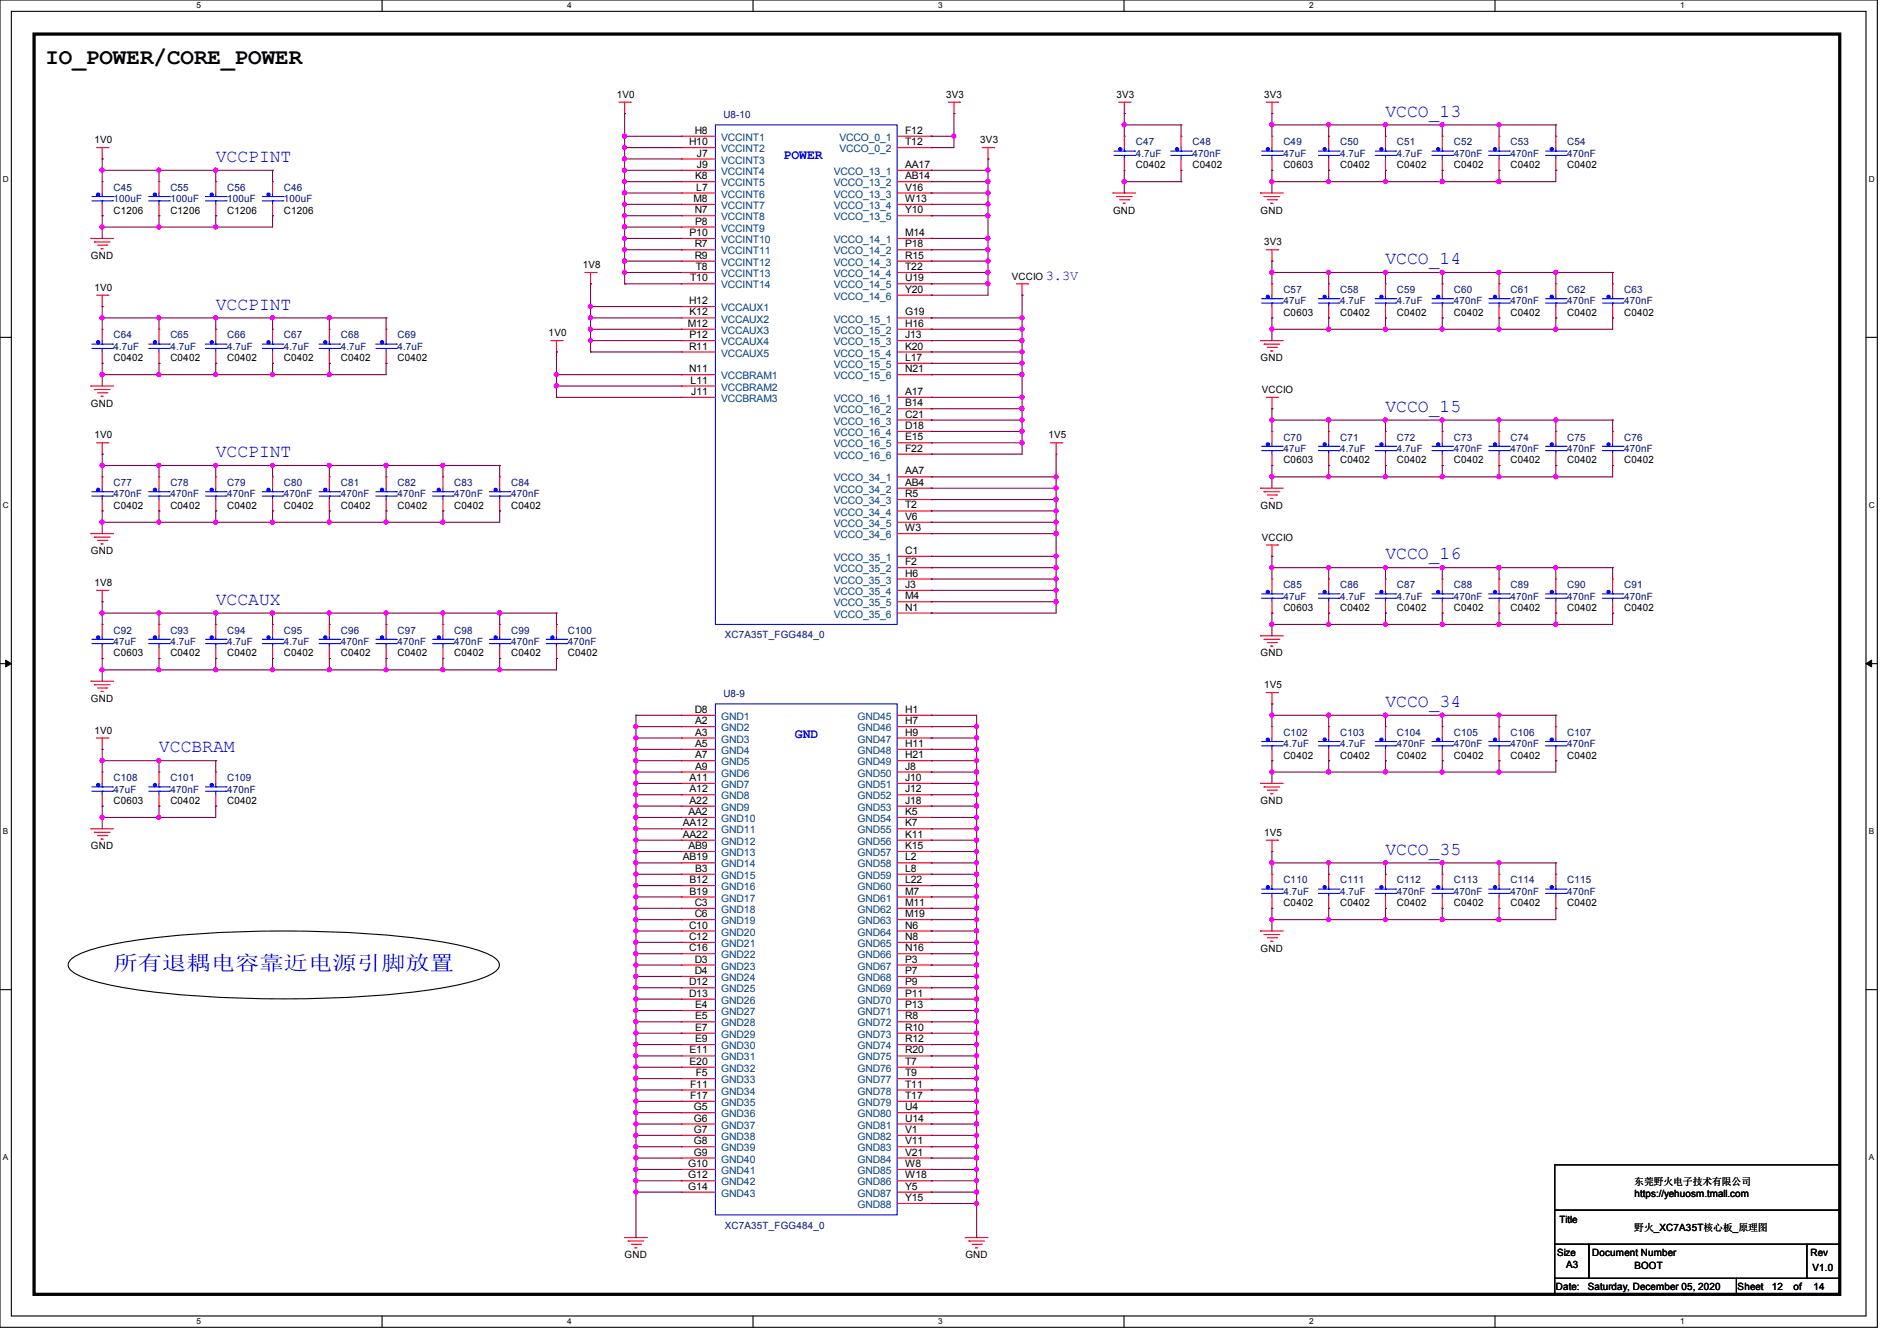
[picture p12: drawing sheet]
<svg xmlns="http://www.w3.org/2000/svg" width="297mm" height="210mm" viewBox="0 0 297 210" stroke-linecap="round" stroke-linejoin="round" font-family="sans-serif">
<defs><g id="words">
<text font-size="3.5" x="7.1" y="9.9">IO_POWER/CORE_POWER</text>
<text font-size="3.2" fill="#00f" x="17.8" y="151.8">所有退耦电容靠近电源引脚放置</text>
<g font-size="2.8" fill="#00f">
<text x="216.9" y="18.2">VCCO_13</text>
<text x="33.8" y="25.4">VCCPINT</text>
<text x="216.9" y="41.4">VCCO_14</text>
<text x="33.8" y="48.5">VCCPINT</text>
<text x="216.9" y="64.5">VCCO_15</text>
<text x="33.8" y="71.6">VCCPINT</text>
<text x="216.9" y="87.6">VCCO_16</text>
<text x="33.8" y="94.7">VCCAUX</text>
<text x="216.9" y="110.7">VCCO_34</text>
<text x="24.9" y="117.8">VCCBRAM</text>
<text x="216.9" y="133.8">VCCO_35</text>
</g>
<g font-size="2.1" fill="#00f">
<text x="122.7" y="24.8">POWER</text>
<text x="163.7" y="43.8">3.3V</text>
<text x="124.5" y="115.5">GND</text>
</g>
<g font-size="1.6">
<text x="96.6" y="15.3">1V0</text>
<text x="148.1" y="15.3">3V3</text>
<text x="174.8" y="15.3">3V3</text>
<text x="197.9" y="15.3">3V3</text>
<text x="14.8" y="22.4">1V0</text>
<text x="107.9" y="22.7">H10</text>
<text x="108.8" y="21">H8</text>
<text x="141.7" y="21">F12</text>
<text x="141.7" y="22.7">T12</text>
<text x="153.5" y="22.4">3V3</text>
<text x="108.8" y="28.1">K8</text>
<text x="109" y="29.8">L7</text>
<text x="109.1" y="24.5">J7</text>
<text x="109.1" y="26.3">J9</text>
<text x="141.7" y="26.3">AA17</text>
<text x="141.7" y="28.1">AB14</text>
<text x="141.7" y="29.8">V16</text>
<text x="177.8" y="26.3">C0402</text>
<text x="186.7" y="26.3">C0402</text>
<text x="200.9" y="26.3">C0603</text>
<text x="209.8" y="26.3">C0402</text>
<text x="218.7" y="26.3">C0402</text>
<text x="227.6" y="26.3">C0402</text>
<text x="236.5" y="26.3">C0402</text>
<text x="245.4" y="26.3">C0402</text>
<text x="17.8" y="33.4">C1206</text>
<text x="26.7" y="33.4">C1206</text>
<text x="35.6" y="33.4">C1206</text>
<text x="44.5" y="33.4">C1206</text>
<text x="108.6" y="31.6">M8</text>
<text x="108.8" y="33.4">N7</text>
<text x="108.8" y="35.2">P8</text>
<text x="141.7" y="31.6">W13</text>
<text x="141.7" y="33.4">Y10</text>
<text x="174.3" y="33.4">GND</text>
<text x="197.4" y="33.4">GND</text>
<text x="14.2" y="40.6">GND</text>
<text x="91.2" y="42">1V8</text>
<text x="108" y="37">P10</text>
<text x="108.8" y="38.7">R7</text>
<text x="108.8" y="40.5">R9</text>
<text x="141.7" y="37">M14</text>
<text x="141.7" y="38.7">P18</text>
<text x="141.7" y="40.5">R15</text>
<text x="197.9" y="38.4">3V3</text>
<text x="14.8" y="45.6">1V0</text>
<text x="107.9" y="47.6">H12</text>
<text x="108" y="44.1">T10</text>
<text x="108.9" y="42.3">T8</text>
<text x="141.7" y="42.3">T22</text>
<text x="141.7" y="44.1">U19</text>
<text x="141.7" y="45.8">Y20</text>
<text x="158.4" y="43.8">VCCIO</text>
<text x="85.9" y="52.7">1V0</text>
<text x="107.7" y="51.2">M12</text>
<text x="108" y="49.4">K12</text>
<text x="108" y="53">P12</text>
<text x="141.7" y="49.4">G19</text>
<text x="141.7" y="51.2">H16</text>
<text x="141.7" y="53">J13</text>
<text x="200.9" y="49.4">C0603</text>
<text x="209.8" y="49.4">C0402</text>
<text x="218.7" y="49.4">C0402</text>
<text x="227.6" y="49.4">C0402</text>
<text x="236.5" y="49.4">C0402</text>
<text x="245.4" y="49.4">C0402</text>
<text x="254.3" y="49.4">C0402</text>
<text x="17.8" y="56.6">C0402</text>
<text x="26.7" y="56.6">C0402</text>
<text x="35.6" y="56.6">C0402</text>
<text x="44.5" y="56.6">C0402</text>
<text x="53.3" y="56.6">C0402</text>
<text x="62.2" y="56.6">C0402</text>
<text x="107.9" y="54.7">R11</text>
<text x="107.9" y="58.3">N11</text>
<text x="141.7" y="54.7">K20</text>
<text x="141.7" y="56.5">L17</text>
<text x="141.7" y="58.3">N21</text>
<text x="197.4" y="56.6">GND</text>
<text x="14.2" y="63.7">GND</text>
<text x="108.1" y="60.1">L11</text>
<text x="108.2" y="61.8">J11</text>
<text x="141.7" y="61.8">A17</text>
<text x="141.7" y="63.6">B14</text>
<text x="141.7" y="65.4">C21</text>
<text x="197.5" y="61.6">VCCIO</text>
<text x="14.8" y="68.7">1V0</text>
<text x="141.7" y="67.2">D18</text>
<text x="141.7" y="69">E15</text>
<text x="141.7" y="70.7">F22</text>
<text x="164.1" y="68.7">1V5</text>
<text x="141.7" y="74.3">AA7</text>
<text x="141.7" y="76.1">AB4</text>
<text x="141.7" y="77.9">R5</text>
<text x="200.9" y="72.6">C0603</text>
<text x="209.8" y="72.6">C0402</text>
<text x="218.7" y="72.6">C0402</text>
<text x="227.6" y="72.6">C0402</text>
<text x="236.5" y="72.6">C0402</text>
<text x="245.4" y="72.6">C0402</text>
<text x="254.3" y="72.6">C0402</text>
<text x="17.8" y="79.7">C0402</text>
<text x="26.7" y="79.7">C0402</text>
<text x="35.6" y="79.7">C0402</text>
<text x="44.5" y="79.7">C0402</text>
<text x="53.3" y="79.7">C0402</text>
<text x="62.2" y="79.7">C0402</text>
<text x="71.1" y="79.7">C0402</text>
<text x="80" y="79.7">C0402</text>
<text x="141.7" y="79.6">T2</text>
<text x="141.7" y="81.4">V6</text>
<text x="141.7" y="83.2">W3</text>
<text x="197.4" y="79.7">GND</text>
<text x="14.2" y="86.8">GND</text>
<text x="141.7" y="86.7">C1</text>
<text x="141.7" y="88.5">F2</text>
<text x="197.5" y="84.7">VCCIO</text>
<text x="14.8" y="91.8">1V8</text>
<text x="141.7" y="90.3">H6</text>
<text x="141.7" y="92.1">J3</text>
<text x="141.7" y="93.9">M4</text>
<text x="141.7" y="95.6">N1</text>
<text x="200.9" y="95.7">C0603</text>
<text x="209.8" y="95.7">C0402</text>
<text x="218.7" y="95.7">C0402</text>
<text x="227.6" y="95.7">C0402</text>
<text x="236.5" y="95.7">C0402</text>
<text x="245.4" y="95.7">C0402</text>
<text x="254.3" y="95.7">C0402</text>
<text x="17.8" y="102.8">C0603</text>
<text x="26.7" y="102.8">C0402</text>
<text x="35.6" y="102.8">C0402</text>
<text x="44.5" y="102.8">C0402</text>
<text x="53.3" y="102.8">C0402</text>
<text x="62.2" y="102.8">C0402</text>
<text x="71.1" y="102.8">C0402</text>
<text x="80" y="102.8">C0402</text>
<text x="88.9" y="102.8">C0402</text>
<text x="197.4" y="102.8">GND</text>
<text x="197.9" y="107.8">1V5</text>
<text x="14.2" y="109.9">GND</text>
<text x="108.8" y="111.6">D8</text>
<text x="108.8" y="113.4">A2</text>
<text x="141.7" y="111.6">H1</text>
<text x="141.7" y="113.4">H7</text>
<text x="14.8" y="114.9">1V0</text>
<text x="108.8" y="115.2">A3</text>
<text x="108.8" y="117">A5</text>
<text x="108.8" y="118.7">A7</text>
<text x="141.7" y="115.2">H9</text>
<text x="141.7" y="117">H11</text>
<text x="141.7" y="118.7">H21</text>
<text x="200.9" y="118.8">C0402</text>
<text x="209.8" y="118.8">C0402</text>
<text x="218.7" y="118.8">C0402</text>
<text x="227.6" y="118.8">C0402</text>
<text x="236.5" y="118.8">C0402</text>
<text x="245.4" y="118.8">C0402</text>
<text x="17.8" y="125.9">C0603</text>
<text x="26.7" y="125.9">C0402</text>
<text x="35.6" y="125.9">C0402</text>
<text x="108" y="122.3">A11</text>
<text x="108" y="124.1">A12</text>
<text x="108" y="125.9">A22</text>
<text x="108.8" y="120.5">A9</text>
<text x="141.7" y="120.5">J8</text>
<text x="141.7" y="122.3">J10</text>
<text x="141.7" y="124.1">J12</text>
<text x="141.7" y="125.9">J18</text>
<text x="197.4" y="125.9">GND</text>
<text x="106.9" y="129.4">AA12</text>
<text x="106.9" y="131.2">AA22</text>
<text x="107.8" y="127.6">AA2</text>
<text x="141.7" y="127.6">K5</text>
<text x="141.7" y="129.4">K7</text>
<text x="141.7" y="131.2">K11</text>
<text x="197.9" y="130.9">1V5</text>
<text x="14.2" y="133">GND</text>
<text x="106.9" y="134.7">AB19</text>
<text x="107.8" y="133">AB9</text>
<text x="108.8" y="136.5">B3</text>
<text x="141.7" y="133">K15</text>
<text x="141.7" y="134.7">L2</text>
<text x="141.7" y="136.5">L8</text>
<text x="108" y="138.3">B12</text>
<text x="108" y="140.1">B19</text>
<text x="108.8" y="141.9">C3</text>
<text x="108.8" y="143.6">C6</text>
<text x="141.7" y="138.3">L22</text>
<text x="141.7" y="140.1">M7</text>
<text x="141.7" y="141.9">M11</text>
<text x="141.7" y="143.6">M19</text>
<text x="200.9" y="141.9">C0402</text>
<text x="209.8" y="141.9">C0402</text>
<text x="218.7" y="141.9">C0402</text>
<text x="227.6" y="141.9">C0402</text>
<text x="236.5" y="141.9">C0402</text>
<text x="245.4" y="141.9">C0402</text>
<text x="107.9" y="145.4">C10</text>
<text x="107.9" y="147.2">C12</text>
<text x="107.9" y="149">C16</text>
<text x="141.7" y="145.4">N6</text>
<text x="141.7" y="147.2">N8</text>
<text x="141.7" y="149">N16</text>
<text x="197.4" y="149">GND</text>
<text x="107.9" y="154.3">D12</text>
<text x="108.8" y="150.7">D3</text>
<text x="108.8" y="152.5">D4</text>
<text x="141.7" y="150.7">P3</text>
<text x="141.7" y="152.5">P7</text>
<text x="141.7" y="154.3">P9</text>
<text x="107.9" y="156.1">D13</text>
<text x="108.8" y="157.9">E4</text>
<text x="108.8" y="159.6">E5</text>
<text x="108.8" y="161.4">E7</text>
<text x="141.7" y="156.1">P11</text>
<text x="141.7" y="157.9">P13</text>
<text x="141.7" y="159.6">R8</text>
<text x="141.7" y="161.4">R10</text>
<text x="108" y="165">E11</text>
<text x="108" y="166.8">E20</text>
<text x="108.8" y="163.2">E9</text>
<text x="141.7" y="163.2">R12</text>
<text x="141.7" y="165">R20</text>
<text x="141.7" y="166.8">T7</text>
<text x="108" y="170.3">F11</text>
<text x="108" y="172.1">F17</text>
<text x="108.6" y="173.9">G5</text>
<text x="108.9" y="168.5">F5</text>
<text x="141.7" y="168.5">T9</text>
<text x="141.7" y="170.3">T11</text>
<text x="141.7" y="172.1">T17</text>
<text x="141.7" y="173.9">U4</text>
<text x="108.6" y="175.6">G6</text>
<text x="108.6" y="177.4">G7</text>
<text x="108.6" y="179.2">G8</text>
<text x="141.7" y="175.6">U14</text>
<text x="141.7" y="177.4">V1</text>
<text x="141.7" y="179.2">V11</text>
<text x="107.7" y="182.8">G10</text>
<text x="107.7" y="184.5">G12</text>
<text x="108.6" y="181">G9</text>
<text x="141.7" y="181">V21</text>
<text x="141.7" y="182.8">W8</text>
<text x="141.7" y="184.5">W18</text>
<text x="255.9" y="185.6">东莞野火电子技术有限公司</text>
<text x="107.7" y="186.3">G14</text>
<text x="141.7" y="186.3">Y5</text>
<text x="141.7" y="188.1">Y15</text>
<text x="244.2" y="191.5">Title</text>
<text x="255.9" y="187.4">https://yehuosm.tmall.com</text>
<text x="97.8" y="197">GND</text>
<text x="151.1" y="197">GND</text>
<text x="243.8" y="196.7">Size</text>
<text x="249.3" y="196.7">Document Number</text>
<text x="255.9" y="192.7">野火_XC7A35T核心板_原理图</text>
<text x="283.4" y="196.7">Rev</text>
<text x="243.6" y="202">Date:</text>
<text x="245.2" y="198.6">A3</text>
<text x="248.6" y="202">Saturday, December 05, 2020</text>
<text x="255.9" y="198.8">BOOT</text>
<text x="272.1" y="202">Sheet</text>
<text x="277.4" y="202">12</text>
<text x="280.8" y="202">of</text>
<text x="283.8" y="199">V1.0</text>
<text x="283.9" y="202">14</text>
</g>
<g font-size="1.6" fill="#004080">
<text x="112.9" y="22.1">VCCINT1</text>
<text x="112.9" y="23.8">VCCINT2</text>
<text x="131.4" y="22.1">VCCO_0_1</text>
<text x="131.4" y="23.8">VCCO_0_2</text>
<text x="112.9" y="25.6">VCCINT3</text>
<text x="112.9" y="27.4">VCCINT4</text>
<text x="112.9" y="29.2">VCCINT5</text>
<text x="130.5" y="27.4">VCCO_13_1</text>
<text x="130.5" y="29.2">VCCO_13_2</text>
<text x="112.9" y="30.9">VCCINT6</text>
<text x="112.9" y="32.7">VCCINT7</text>
<text x="112.9" y="34.5">VCCINT8</text>
<text x="130.5" y="30.9">VCCO_13_3</text>
<text x="130.5" y="32.7">VCCO_13_4</text>
<text x="130.5" y="34.5">VCCO_13_5</text>
<text x="112.9" y="36.3">VCCINT9</text>
<text x="112.9" y="38.1">VCCINT10</text>
<text x="112.9" y="39.8">VCCINT11</text>
<text x="112.9" y="41.6">VCCINT12</text>
<text x="130.5" y="38.1">VCCO_14_1</text>
<text x="130.5" y="39.8">VCCO_14_2</text>
<text x="130.5" y="41.6">VCCO_14_3</text>
<text x="112.9" y="43.4">VCCINT13</text>
<text x="112.9" y="45.2">VCCINT14</text>
<text x="130.5" y="43.4">VCCO_14_4</text>
<text x="130.5" y="45.2">VCCO_14_5</text>
<text x="130.5" y="46.9">VCCO_14_6</text>
<text x="112.9" y="48.7">VCCAUX1</text>
<text x="112.9" y="50.5">VCCAUX2</text>
<text x="112.9" y="52.3">VCCAUX3</text>
<text x="130.5" y="50.5">VCCO_15_1</text>
<text x="130.5" y="52.3">VCCO_15_2</text>
<text x="112.9" y="54.1">VCCAUX4</text>
<text x="112.9" y="55.8">VCCAUX5</text>
<text x="112.9" y="59.4">VCCBRAM1</text>
<text x="130.5" y="54.1">VCCO_15_3</text>
<text x="130.5" y="55.8">VCCO_15_4</text>
<text x="130.5" y="57.6">VCCO_15_5</text>
<text x="130.5" y="59.4">VCCO_15_6</text>
<text x="112.9" y="61.2">VCCBRAM2</text>
<text x="112.9" y="63">VCCBRAM3</text>
<text x="130.5" y="63">VCCO_16_1</text>
<text x="130.5" y="64.7">VCCO_16_2</text>
<text x="130.5" y="66.5">VCCO_16_3</text>
<text x="130.5" y="68.3">VCCO_16_4</text>
<text x="130.5" y="70.1">VCCO_16_5</text>
<text x="130.5" y="71.8">VCCO_16_6</text>
<text x="130.5" y="75.4">VCCO_34_1</text>
<text x="130.5" y="77.2">VCCO_34_2</text>
<text x="130.5" y="79">VCCO_34_3</text>
<text x="130.5" y="80.7">VCCO_34_4</text>
<text x="130.5" y="82.5">VCCO_34_5</text>
<text x="130.5" y="84.3">VCCO_34_6</text>
<text x="130.5" y="87.8">VCCO_35_1</text>
<text x="130.5" y="89.6">VCCO_35_2</text>
<text x="130.5" y="91.4">VCCO_35_3</text>
<text x="130.5" y="93.2">VCCO_35_4</text>
<text x="130.5" y="95">VCCO_35_5</text>
<text x="130.5" y="96.7">VCCO_35_6</text>
<text x="112.9" y="112.7">GND1</text>
<text x="134.3" y="112.7">GND45</text>
<text x="112.9" y="114.5">GND2</text>
<text x="112.9" y="116.3">GND3</text>
<text x="112.9" y="118.1">GND4</text>
<text x="112.9" y="119.8">GND5</text>
<text x="134.3" y="114.5">GND46</text>
<text x="134.3" y="116.3">GND47</text>
<text x="134.3" y="118.1">GND48</text>
<text x="134.3" y="119.8">GND49</text>
<text x="112.9" y="121.6">GND6</text>
<text x="112.9" y="123.4">GND7</text>
<text x="112.9" y="125.2">GND8</text>
<text x="134.3" y="121.6">GND50</text>
<text x="134.3" y="123.4">GND51</text>
<text x="134.3" y="125.2">GND52</text>
<text x="112.9" y="127">GND9</text>
<text x="112.9" y="128.7">GND10</text>
<text x="112.9" y="130.5">GND11</text>
<text x="134.3" y="127">GND53</text>
<text x="134.3" y="128.7">GND54</text>
<text x="134.3" y="130.5">GND55</text>
<text x="112.9" y="132.3">GND12</text>
<text x="112.9" y="134.1">GND13</text>
<text x="112.9" y="135.8">GND14</text>
<text x="112.9" y="137.6">GND15</text>
<text x="134.3" y="132.3">GND56</text>
<text x="134.3" y="134.1">GND57</text>
<text x="134.3" y="135.8">GND58</text>
<text x="134.3" y="137.6">GND59</text>
<text x="112.9" y="139.4">GND16</text>
<text x="112.9" y="141.2">GND17</text>
<text x="112.9" y="143">GND18</text>
<text x="134.3" y="139.4">GND60</text>
<text x="134.3" y="141.2">GND61</text>
<text x="134.3" y="143">GND62</text>
<text x="112.9" y="144.7">GND19</text>
<text x="112.9" y="146.5">GND20</text>
<text x="112.9" y="148.3">GND21</text>
<text x="134.3" y="144.7">GND63</text>
<text x="134.3" y="146.5">GND64</text>
<text x="134.3" y="148.3">GND65</text>
<text x="112.9" y="150.1">GND22</text>
<text x="112.9" y="151.8">GND23</text>
<text x="112.9" y="153.6">GND24</text>
<text x="112.9" y="155.4">GND25</text>
<text x="134.3" y="150.1">GND66</text>
<text x="134.3" y="151.8">GND67</text>
<text x="134.3" y="153.6">GND68</text>
<text x="134.3" y="155.4">GND69</text>
<text x="112.9" y="157.2">GND26</text>
<text x="112.9" y="159">GND27</text>
<text x="112.9" y="160.7">GND28</text>
<text x="134.3" y="157.2">GND70</text>
<text x="134.3" y="159">GND71</text>
<text x="134.3" y="160.7">GND72</text>
<text x="112.9" y="162.5">GND29</text>
<text x="112.9" y="164.3">GND30</text>
<text x="112.9" y="166.1">GND31</text>
<text x="112.9" y="167.9">GND32</text>
<text x="134.3" y="162.5">GND73</text>
<text x="134.3" y="164.3">GND74</text>
<text x="134.3" y="166.1">GND75</text>
<text x="134.3" y="167.9">GND76</text>
<text x="112.9" y="169.6">GND33</text>
<text x="112.9" y="171.4">GND34</text>
<text x="112.9" y="173.2">GND35</text>
<text x="134.3" y="169.6">GND77</text>
<text x="134.3" y="171.4">GND78</text>
<text x="134.3" y="173.2">GND79</text>
<text x="112.9" y="175">GND36</text>
<text x="112.9" y="176.7">GND37</text>
<text x="112.9" y="178.5">GND38</text>
<text x="134.3" y="175">GND80</text>
<text x="134.3" y="176.7">GND81</text>
<text x="134.3" y="178.5">GND82</text>
<text x="112.9" y="180.3">GND39</text>
<text x="112.9" y="182.1">GND40</text>
<text x="112.9" y="183.9">GND41</text>
<text x="112.9" y="185.6">GND42</text>
<text x="134.3" y="180.3">GND83</text>
<text x="134.3" y="182.1">GND84</text>
<text x="134.3" y="183.9">GND85</text>
<text x="134.3" y="185.6">GND86</text>
<text x="112.9" y="187.4">GND43</text>
<text x="134.3" y="187.4">GND87</text>
<text x="134.3" y="189.2">GND88</text>
</g>
<g font-size="1.6" fill="#000080">
<text x="113.2" y="18.5">U8-10</text>
<text x="177.8" y="22.8">C47</text>
<text x="186.7" y="22.8">C48</text>
<text x="200.9" y="22.8">C49</text>
<text x="209.8" y="22.8">C50</text>
<text x="218.7" y="22.8">C51</text>
<text x="227.6" y="22.8">C52</text>
<text x="236.5" y="22.8">C53</text>
<text x="245.4" y="22.8">C54</text>
<text x="17.8" y="29.9">C45</text>
<text x="26.7" y="29.9">C55</text>
<text x="35.6" y="29.9">C56</text>
<text x="44.5" y="29.9">C46</text>
<text x="177.8" y="24.6">4.7uF</text>
<text x="186.7" y="24.6">470nF</text>
<text x="200.9" y="24.6">47uF</text>
<text x="209.8" y="24.6">4.7uF</text>
<text x="218.7" y="24.6">4.7uF</text>
<text x="227.6" y="24.6">470nF</text>
<text x="236.5" y="24.6">470nF</text>
<text x="245.4" y="24.6">470nF</text>
<text x="17.8" y="31.7">100uF</text>
<text x="26.7" y="31.7">100uF</text>
<text x="35.6" y="31.7">100uF</text>
<text x="44.5" y="31.7">100uF</text>
<text x="200.9" y="45.9">C57</text>
<text x="200.9" y="47.7">47uF</text>
<text x="209.8" y="45.9">C58</text>
<text x="209.8" y="47.7">4.7uF</text>
<text x="218.7" y="45.9">C59</text>
<text x="218.7" y="47.7">4.7uF</text>
<text x="227.6" y="45.9">C60</text>
<text x="227.6" y="47.7">470nF</text>
<text x="236.5" y="45.9">C61</text>
<text x="236.5" y="47.7">470nF</text>
<text x="245.4" y="45.9">C62</text>
<text x="245.4" y="47.7">470nF</text>
<text x="254.3" y="45.9">C63</text>
<text x="254.3" y="47.7">470nF</text>
<text x="17.8" y="53">C64</text>
<text x="26.7" y="53">C65</text>
<text x="35.6" y="53">C66</text>
<text x="44.5" y="53">C67</text>
<text x="53.3" y="53">C68</text>
<text x="62.2" y="53">C69</text>
<text x="17.8" y="54.8">4.7uF</text>
<text x="26.7" y="54.8">4.7uF</text>
<text x="35.6" y="54.8">4.7uF</text>
<text x="44.5" y="54.8">4.7uF</text>
<text x="53.3" y="54.8">4.7uF</text>
<text x="62.2" y="54.8">4.7uF</text>
<text x="200.9" y="69">C70</text>
<text x="200.9" y="70.8">47uF</text>
<text x="209.8" y="69">C71</text>
<text x="209.8" y="70.8">4.7uF</text>
<text x="218.7" y="69">C72</text>
<text x="218.7" y="70.8">4.7uF</text>
<text x="227.6" y="69">C73</text>
<text x="227.6" y="70.8">470nF</text>
<text x="236.5" y="69">C74</text>
<text x="236.5" y="70.8">470nF</text>
<text x="245.4" y="69">C75</text>
<text x="245.4" y="70.8">470nF</text>
<text x="254.3" y="69">C76</text>
<text x="254.3" y="70.8">470nF</text>
<text x="17.8" y="76.1">C77</text>
<text x="17.8" y="77.9">470nF</text>
<text x="26.7" y="76.1">C78</text>
<text x="26.7" y="77.9">470nF</text>
<text x="35.6" y="76.1">C79</text>
<text x="35.6" y="77.9">470nF</text>
<text x="44.5" y="76.1">C80</text>
<text x="44.5" y="77.9">470nF</text>
<text x="53.3" y="76.1">C81</text>
<text x="53.3" y="77.9">470nF</text>
<text x="62.2" y="76.1">C82</text>
<text x="62.2" y="77.9">470nF</text>
<text x="71.1" y="76.1">C83</text>
<text x="71.1" y="77.9">470nF</text>
<text x="80" y="76.1">C84</text>
<text x="80" y="77.9">470nF</text>
<text x="200.9" y="92.1">C85</text>
<text x="200.9" y="93.9">47uF</text>
<text x="209.8" y="92.1">C86</text>
<text x="209.8" y="93.9">4.7uF</text>
<text x="218.7" y="92.1">C87</text>
<text x="218.7" y="93.9">4.7uF</text>
<text x="227.6" y="92.1">C88</text>
<text x="227.6" y="93.9">470nF</text>
<text x="236.5" y="92.1">C89</text>
<text x="236.5" y="93.9">470nF</text>
<text x="245.4" y="92.1">C90</text>
<text x="245.4" y="93.9">470nF</text>
<text x="254.3" y="92.1">C91</text>
<text x="254.3" y="93.9">470nF</text>
<text x="17.8" y="99.2">C92</text>
<text x="17.8" y="101">47uF</text>
<text x="26.7" y="99.2">C93</text>
<text x="26.7" y="101">4.7uF</text>
<text x="35.6" y="99.2">C94</text>
<text x="35.6" y="101">4.7uF</text>
<text x="44.5" y="99.2">C95</text>
<text x="44.5" y="101">4.7uF</text>
<text x="53.3" y="99.2">C96</text>
<text x="53.3" y="101">470nF</text>
<text x="62.2" y="99.2">C97</text>
<text x="62.2" y="101">470nF</text>
<text x="71.1" y="99.2">C98</text>
<text x="71.1" y="101">470nF</text>
<text x="80" y="99.2">C99</text>
<text x="80" y="101">470nF</text>
<text x="88.9" y="99.2">C100</text>
<text x="88.9" y="101">470nF</text>
<text x="113.5" y="99.9">XC7A35T_FGG484_0</text>
<text x="113.2" y="109.2">U8-9</text>
<text x="200.9" y="115.2">C102</text>
<text x="200.9" y="117">4.7uF</text>
<text x="209.8" y="115.2">C103</text>
<text x="209.8" y="117">4.7uF</text>
<text x="218.7" y="115.2">C104</text>
<text x="218.7" y="117">470nF</text>
<text x="227.6" y="115.2">C105</text>
<text x="227.6" y="117">470nF</text>
<text x="236.5" y="115.2">C106</text>
<text x="236.5" y="117">470nF</text>
<text x="245.4" y="115.2">C107</text>
<text x="245.4" y="117">470nF</text>
<text x="17.8" y="122.3">C108</text>
<text x="17.8" y="124.1">47uF</text>
<text x="26.7" y="122.3">C101</text>
<text x="26.7" y="124.1">470nF</text>
<text x="35.6" y="122.3">C109</text>
<text x="35.6" y="124.1">470nF</text>
<text x="200.9" y="138.3">C110</text>
<text x="200.9" y="140.1">4.7uF</text>
<text x="209.8" y="138.3">C111</text>
<text x="209.8" y="140.1">4.7uF</text>
<text x="218.7" y="138.3">C112</text>
<text x="218.7" y="140.1">470nF</text>
<text x="227.6" y="138.3">C113</text>
<text x="227.6" y="140.1">470nF</text>
<text x="236.5" y="138.3">C114</text>
<text x="236.5" y="140.1">470nF</text>
<text x="245.4" y="138.3">C115</text>
<text x="245.4" y="140.1">470nF</text>
<text x="113.5" y="192.4">XC7A35T_FGG484_0</text>
</g>
<g font-size="1.3">
<text x="30.8" y="1.3">5</text>
<text x="88.8" y="1.3">4</text>
<text x="146.9" y="1.3">3</text>
<text x="205" y="1.3">2</text>
<text x="263.1" y="1.3">1</text>
<text x=".5" y="28.4">D</text>
<text x="292.6" y="28.4">D</text>
<text x=".5" y="79.5">C</text>
<text x="292.6" y="79.5">C</text>
<text x=".5" y="130.6">B</text>
<text x="292.6" y="130.6">B</text>
<text x=".5" y="181.7">A</text>
<text x="292.6" y="181.7">A</text>
<text x="30.8" y="207.4">5</text>
<text x="88.8" y="207.4">4</text>
<text x="146.9" y="207.4">3</text>
<text x="205" y="207.4">2</text>
<text x="263.1" y="207.4">1</text>
</g>
</g></defs>
<path d="M0 0h293.9v207.9h-293.9zM1.8 1.8h290.3v204.3h-290.3z" fill="none" stroke="#000" stroke-width=".17"/>
<g fill="#fff">
<path d="M30.8 .2h.7v1.4h-.7z"/>
<path d="M30.8 206.2h.7v1.4h-.7z"/>
</g>
<path d="M59.8 0v1.8M59.8 206.1v1.8" fill="none" stroke="#000" stroke-width=".17"/>
<g fill="#fff">
<path d="M88.8 .2h.7v1.4h-.7z"/>
<path d="M88.8 206.2h.7v1.4h-.7z"/>
</g>
<path d="M117.9 0v1.8M117.9 206.1v1.8" fill="none" stroke="#000" stroke-width=".17"/>
<g fill="#fff">
<path d="M146.9 .2h.7v1.4h-.7z"/>
<path d="M146.9 206.2h.7v1.4h-.7z"/>
</g>
<path d="M176 0v1.8M176 206.1v1.8" fill="none" stroke="#000" stroke-width=".17"/>
<g fill="#fff">
<path d="M205 .2h.7v1.4h-.7z"/>
<path d="M205 206.2h.7v1.4h-.7z"/>
</g>
<path d="M234.1 0v1.8M234.1 206.1v1.8" fill="none" stroke="#000" stroke-width=".17"/>
<g fill="#fff">
<path d="M263.1 .2h.6v1.4h-.6z"/>
<path d="M263.1 206.2h.6v1.4h-.6z"/>
<path d="M.5 27.3h.9v1.4h-.9z"/>
<path d="M292.6 27.3h.9v1.4h-.9z"/>
<path d="M.5 78.4h.9v1.4h-.9z"/>
<path d="M292.6 78.4h.9v1.4h-.9z"/>
</g>
<path d="M0 52.8h1.8M292.1 52.8h1.8" fill="none" stroke="#000" stroke-width=".17"/>
<g fill="#fff">
<path d="M.5 129.5h.8v1.4h-.8z"/>
<path d="M292.6 129.5h.8v1.4h-.8z"/>
</g>
<path d="M0 103.9h1.8M292.1 103.9h1.8" fill="none" stroke="#000" stroke-width=".17"/>
<path d="M.9 103.4l.9 .5-.9 .5zM292.1 103.9l.9-.5v1z" fill="#000" stroke="#000" stroke-width=".16"/>
<g fill="#fff">
<path d="M.5 180.5h.8v1.4h-.8z"/>
<path d="M292.6 180.5h.8v1.4h-.8z"/>
</g>
<path d="M0 155h1.8M11.2 150.2a16.1 16.1 0 0 1 6.6-2.4 157.8 157.8 0 0 1 32.4-1.9 120.4 120.4 0 0 1 22.4 2.3 13.9 13.9 0 0 1 5.1 2 1.08 1.08 0 0 1 0 1.8 16.1 16.1 0 0 1-6.7 2.4 157.8 157.8 0 0 1-32.3 1.9 120.4 120.4 0 0 1-22.5-2.3 13.9 13.9 0 0 1-5-2 1.08 1.08 0 0 1 0-1.8zM292.1 155h1.8M243.4 182.4h44.6v7.1h-44.6zM243.4 189.5h44.6v5.4h-44.6zM243.4 194.9h5.4v5.3h-5.4zM248.8 194.9h34.1v5.3h-34.1zM282.9 194.9h5.1v5.3h-5.1zM243.4 200.2h28.5v2.5h-28.5zM271.9 200.2h16.1v2.5h-16.1z" fill="none" stroke="#000" stroke-width=".17"/>
<path d="M5.3 5.3h282.7v197.4h-282.7z" fill="none" stroke="#000" stroke-width=".51"/>
<g fill="none" stroke="#f00" stroke-width=".17">
<path d="M96.9 16h1.8M97.8 17.8h.1M97.8 16v1.8M98.7 16h.1M148.5 16h1.7M149.4 17.8h.1M149.4 16v1.8M150.2 16h.1M175.1 16h1.8M176 17.8h.1M176 16v1.8M176.9 16h.1"/>
<path d="M198.2 16h1.8M199.1 17.8h.1M199.1 16v1.8M200 16h.1M14.2 37.3h.1M14.2 37.3h3.6M14.8 37.9h.1M14.8 37.9h2.4M15.1 23.1h1.8M15.3 38.4h1.4M15.8 38.9h.1M15.8 38.9h.4"/>
<path d="M16 24.9h.1M16 28.4h.1M16 33.8h.1M16 23.1v1.8M16 28.4v1.8M16 32v1.8M16.7 38.4h.1M16.9 23.1h.1M24.9 28.4h.1M24.9 33.8h.1M24.9 28.4v1.8M24.9 32v1.8"/>
<path d="M33.8 28.4h.1M33.8 33.8h.1M33.8 28.4v1.8M33.8 32v1.8M42.7 28.4h.1M42.7 33.8h.1M42.7 28.4v1.8M42.7 32v1.8M106.7 21.3h.1M106.7 23.1h.1M106.7 24.9h.1M106.7 26.7h.1"/>
<path d="M106.7 28.4h.1M106.7 30.2h.1M106.7 32h.1M106.7 33.8h.1M106.7 35.6h.1M106.7 37.3h.1M106.7 39.1h.1M106.7 30.2h5.3M106.7 39.1h5.3M106.7 37.3h5.3M106.7 23.1h5.3M106.7 21.3h5.3"/>
<path d="M106.7 24.9h5.3M106.7 26.7h5.3M106.7 28.4h5.3M106.7 32h5.3M106.7 33.8h5.3M106.7 35.6h5.3M140.5 30.2h5.3M140.5 39.1h5.3M140.5 37.3h5.3M140.5 23.1h5.3M140.5 21.3h5.3M140.5 26.7h5.3"/>
<path d="M140.5 28.4h5.3M140.5 32h5.3M140.5 33.8h5.3M145.8 21.3h.1M145.8 23.1h.1M145.8 26.7h.1M145.8 28.4h.1M145.8 30.2h.1M145.8 32h.1M145.8 33.8h.1M145.8 37.3h.1M145.8 39.1h.1"/>
<path d="M153.8 23.1h1.8M154.7 24.9h.1M154.7 23.1v1.8M155.6 23.1h.1M174.2 30.2h.1M174.2 30.2h3.6M174.8 30.8h.1M174.8 30.8h2.4M175.3 31.3h1.4M175.9 31.8h.1M175.9 31.8h.3M176 21.3h.1"/>
<path d="M176 26.7h.1M176 21.3v1.8M176 24.9v1.8M176.7 31.3h.1M184.9 21.3h.1M184.9 26.7h.1M184.9 21.3v1.8M184.9 24.9v1.8M197.4 30.2h.1M197.4 30.2h3.5M197.9 30.8h.1M197.9 30.8h2.5"/>
<path d="M198.2 39.1h1.8M198.4 31.3h1.5M199 31.8h.1M199 31.8h.3M199.1 21.3h.1M199.1 26.7h.1M199.1 21.3v1.8M199.1 24.9v1.8M199.1 39.1v1.8M199.9 31.3h.1M200 39.1h.1M208 21.3h.1"/>
<path d="M208 26.7h.1M208 21.3v1.8M208 24.9v1.8M216.9 21.3h.1M216.9 26.7h.1M216.9 21.3v1.8M216.9 24.9v1.8M225.8 21.3h.1M225.8 26.7h.1M225.8 21.3v1.8M225.8 24.9v1.8M234.7 21.3h.1"/>
<path d="M234.7 26.7h.1M234.7 21.3v1.8M234.7 24.9v1.8M243.6 21.3h.1M243.6 26.7h.1M243.6 21.3v1.8M243.6 24.9v1.8M15.1 46.2h1.8M16 48h.1M16 51.6h.1M16 56.9h.1M16 46.2v1.8"/>
<path d="M16 51.6v1.7M16 55.1v1.8M16.9 46.2h.1M24.9 51.6h.1M24.9 56.9h.1M24.9 51.6v1.7M24.9 55.1v1.8M33.8 51.6h.1M33.8 56.9h.1M33.8 51.6v1.7M33.8 55.1v1.8M42.7 51.6h.1"/>
<path d="M42.7 56.9h.1M42.7 51.6v1.7M42.7 55.1v1.8M51.6 51.6h.1M51.6 56.9h.1M51.6 51.6v1.7M51.6 55.1v1.8M60.5 51.6h.1M60.5 56.9h.1M60.5 51.6v1.7M60.5 55.1v1.8M86.2 53.3h1.8"/>
<path d="M87.1 55.1h.1M87.1 53.3v1.8M88 53.3h.1M91.6 42.7h1.7M92.5 44.4h.1M92.5 42.7v1.7M93.3 42.7h.1M106.7 40.9h.1M106.7 42.7h.1M106.7 44.4h.1M106.7 48h.1M106.7 49.8h.1"/>
<path d="M106.7 51.6h.1M106.7 53.3h.1M106.7 55.1h.1M106.7 58.7h.1M106.7 53.3h5.3M106.7 42.7h5.3M106.7 44.4h5.3M106.7 40.9h5.3M106.7 48h5.3M106.7 49.8h5.3M106.7 51.6h5.3M106.7 55.1h5.3"/>
<path d="M106.7 58.7h5.3M140.5 53.3h5.3M140.5 46.2h5.3M140.5 42.7h5.3M140.5 44.4h5.3M140.5 40.9h5.3M140.5 49.8h5.3M140.5 51.6h5.3M140.5 55.1h5.3M140.5 58.7h5.3M140.5 56.9h5.3M145.8 40.9h.1"/>
<path d="M145.8 42.7h.1M145.8 44.4h.1M145.8 46.2h.1M145.8 49.8h.1M145.8 51.6h.1M145.8 53.3h.1M145.8 55.1h.1M145.8 56.9h.1M145.8 58.7h.1M159.1 44.4h1.8M160 46.2h.1M160 44.4v1.8"/>
<path d="M160.9 44.4h.1M197.4 53.3h.1M197.4 53.3h3.5M197.9 53.9h.1M197.9 53.9h2.5M198.4 54.4h1.5M199 54.9h.1M199 54.9h.3M199.1 40.9h.1M199.1 44.4h.1M199.1 49.8h.1M199.1 44.4v1.8"/>
<path d="M199.1 48v1.8M199.9 54.4h.1M208 44.4h.1M208 49.8h.1M208 44.4v1.8M208 48v1.8M216.9 44.4h.1M216.9 49.8h.1M216.9 44.4v1.8M216.9 48v1.8M225.8 44.4h.1M225.8 49.8h.1"/>
<path d="M225.8 44.4v1.8M225.8 48v1.8M234.7 44.4h.1M234.7 49.8h.1M234.7 44.4v1.8M234.7 48v1.8M243.6 44.4h.1M243.6 49.8h.1M243.6 44.4v1.8M243.6 48v1.8M252.5 44.4h.1M252.5 49.8h.1"/>
<path d="M252.5 44.4v1.8M252.5 48v1.8M14.2 60.5h.1M14.2 60.5h3.6M14.8 61h.1M14.8 61h2.4M15.1 69.3h1.8M15.3 61.5h1.4M15.8 62.1h.1M15.8 62.1h.4M16 71.1h.1M16 74.7h.1"/>
<path d="M16 69.3v1.8M16 74.7v1.8M16 78.2v1.8M16.7 61.5h.1M16.9 69.3h.1M24.9 74.7h.1M24.9 74.7v1.8M24.9 78.2v1.8M33.8 74.7h.1M33.8 74.7v1.8M33.8 78.2v1.8M42.7 74.7h.1"/>
<path d="M42.7 74.7v1.8M42.7 78.2v1.8M51.6 74.7h.1M51.6 74.7v1.8M51.6 78.2v1.8M60.5 74.7h.1M60.5 74.7v1.8M60.5 78.2v1.8M69.3 74.7h.1M69.3 74.7v1.8M69.3 78.2v1.8M78.2 74.7h.1"/>
<path d="M78.2 74.7v1.8M78.2 78.2v1.8M106.7 60.5h.1M106.7 62.2h.1M106.7 62.2h5.3M106.7 60.5h5.3M140.5 76.5h5.3M140.5 62.2h5.3M140.5 69.3h5.3M140.5 64h5.3M140.5 65.8h5.3M140.5 67.6h5.3"/>
<path d="M140.5 71.1h5.3M140.5 74.7h5.3M140.5 78.2h5.3M145.8 62.2h.1M145.8 64h.1M145.8 65.8h.1M145.8 67.6h.1M145.8 69.3h.1M145.8 71.1h.1M145.8 74.7h.1M145.8 76.5h.1M145.8 78.2h.1"/>
<path d="M164.5 69.3h1.7M165.4 71.1h.1M165.4 69.3v1.8M166.2 69.3h.1M197.4 76.5h.1M197.4 76.5h3.5M197.9 77h.1M197.9 77h2.5M198.2 62.2h1.8M198.4 77.5h1.5M199 78.1h.1M199 78.1h.3"/>
<path d="M199.1 64h.1M199.1 67.6h.1M199.1 72.9h.1M199.1 62.2v1.8M199.1 67.6v1.7M199.1 71.1v1.8M199.9 77.5h.1M200 62.2h.1M208 67.6h.1M208 72.9h.1M208 67.6v1.7M208 71.1v1.8"/>
<path d="M216.9 67.6h.1M216.9 72.9h.1M216.9 67.6v1.7M216.9 71.1v1.8M225.8 67.6h.1M225.8 72.9h.1M225.8 67.6v1.7M225.8 71.1v1.8M234.7 67.6h.1M234.7 72.9h.1M234.7 67.6v1.7M234.7 71.1v1.8"/>
<path d="M243.6 67.6h.1M243.6 72.9h.1M243.6 67.6v1.7M243.6 71.1v1.8M252.5 67.6h.1M252.5 72.9h.1M252.5 67.6v1.7M252.5 71.1v1.8M14.2 83.6h.1M14.2 83.6h3.6M14.8 84.1h.1M14.8 84.1h2.4"/>
<path d="M15.1 92.5h1.8M15.3 84.6h1.4M15.8 85.2h.1M15.8 85.2h.4M16 94.2h.1M16 97.8h.1M16 80h.1M16 92.5v1.7M16 97.8v1.8M16.7 84.6h.1M16.9 92.5h.1M24.9 80h.1"/>
<path d="M24.9 97.8h.1M24.9 97.8v1.8M33.8 80h.1M33.8 97.8h.1M33.8 97.8v1.8M42.7 97.8h.1M42.7 80h.1M42.7 97.8v1.8M51.6 80h.1M51.6 97.8h.1M51.6 97.8v1.8M60.5 97.8h.1"/>
<path d="M60.5 80h.1M60.5 97.8v1.8M69.3 97.8h.1M69.3 80h.1M69.3 97.8v1.8M78.2 97.8h.1M78.2 80h.1M78.2 97.8v1.8M87.1 97.8h.1M87.1 97.8v1.8M140.5 92.5h5.3M140.5 83.6h5.3"/>
<path d="M140.5 80h5.3M140.5 81.8h5.3M140.5 87.1h5.3M140.5 88.9h5.3M140.5 90.7h5.3M140.5 94.2h5.3M140.5 96h5.3M145.8 80h.1M145.8 81.8h.1M145.8 83.6h.1M145.8 87.1h.1M145.8 88.9h.1"/>
<path d="M145.8 90.7h.1M145.8 92.5h.1M145.8 94.2h.1M145.8 96h.1M197.4 99.6h.1M197.4 99.6h3.5M198.2 85.3h1.8M199.1 87.1h.1M199.1 90.7h.1M199.1 96h.1M199.1 85.3v1.8M199.1 90.7v1.8"/>
<path d="M199.1 94.2v1.8M200 85.3h.1M208 90.7h.1M208 96h.1M208 90.7v1.8M208 94.2v1.8M216.9 90.7h.1M216.9 96h.1M216.9 90.7v1.8M216.9 94.2v1.8M225.8 90.7h.1M225.8 96h.1"/>
<path d="M225.8 90.7v1.8M225.8 94.2v1.8M234.7 90.7h.1M234.7 96h.1M234.7 90.7v1.8M234.7 94.2v1.8M243.6 90.7h.1M243.6 96h.1M243.6 90.7v1.8M243.6 94.2v1.8M252.5 90.7h.1M252.5 96h.1"/>
<path d="M252.5 90.7v1.8M252.5 94.2v1.8M14.2 106.7h.1M14.2 106.7h3.6M14.8 107.2h.1M14.8 107.2h2.4M15.1 115.6h1.8M15.3 107.7h1.4M15.8 108.3h.1M15.8 108.3h.4M16 117.3h.1M16 103.1h.1"/>
<path d="M16 101.3v1.8M16 115.6v1.7M16.7 107.7h.1M16.9 115.6h.1M24.9 103.1h.1M24.9 101.3v1.8M33.8 103.1h.1M33.8 101.3v1.8M42.7 103.1h.1M42.7 101.3v1.8M51.6 103.1h.1M51.6 101.3v1.8"/>
<path d="M60.5 103.1h.1M60.5 101.3v1.8M69.3 103.1h.1M69.3 101.3v1.8M78.2 103.1h.1M78.2 101.3v1.8M87.1 103.1h.1M87.1 101.3v1.8M106.7 112h.1M106.7 113.8h.1M106.7 115.6h.1M106.7 117.3h.1"/>
<path d="M106.7 119.1h.1M106.7 115.6h5.3M106.7 112h5.3M106.7 113.8h5.3M106.7 117.3h5.3M106.7 119.1h5.3M140.5 115.6h5.3M140.5 112h5.3M140.5 113.8h5.3M140.5 117.3h5.3M140.5 119.1h5.3M145.8 112h.1"/>
<path d="M145.8 113.8h.1M145.8 115.6h.1M145.8 117.3h.1M145.8 119.1h.1M197.9 100.1h.1M197.9 100.1h2.5M198.2 108.5h1.8M198.4 100.6h1.5M199 101.2h.1M199 101.2h.3M199.1 110.2h.1M199.1 113.8h.1"/>
<path d="M199.1 119.1h.1M199.1 108.5v1.7M199.1 113.8v1.8M199.1 117.3v1.8M199.9 100.6h.1M200 108.5h.1M208 113.8h.1M208 119.1h.1M208 113.8v1.8M208 117.3v1.8M216.9 113.8h.1M216.9 119.1h.1"/>
<path d="M216.9 113.8v1.8M216.9 117.3v1.8M225.8 113.8h.1M225.8 119.1h.1M225.8 113.8v1.8M225.8 117.3v1.8M234.7 113.8h.1M234.7 119.1h.1M234.7 113.8v1.8M234.7 117.3v1.8M243.6 113.8h.1M243.6 119.1h.1"/>
<path d="M243.6 113.8v1.8M243.6 117.3v1.8M14.2 129.8h.1M14.2 129.8h3.6M14.8 130.3h.1M14.8 130.3h2.4M15.3 130.9h1.4M15.8 131.4h.1M15.8 131.4h.4M16 120.9h.1M16 126.2h.1M16 120.9v1.8"/>
<path d="M16 124.5v1.7M16.7 130.9h.1M24.9 120.9h.1M24.9 126.2h.1M24.9 120.9v1.8M24.9 124.5v1.7M33.8 120.9h.1M33.8 126.2h.1M33.8 120.9v1.8M33.8 124.5v1.7M106.7 120.9h.1M106.7 122.7h.1"/>
<path d="M106.7 124.5h.1M106.7 126.2h.1M106.7 128h.1M106.7 129.8h.1M106.7 131.6h.1M106.7 133.3h.1M106.7 135.1h.1M106.7 136.9h.1M106.7 138.7h.1M106.7 122.7h5.3M106.7 129.8h5.3M106.7 131.6h5.3"/>
<path d="M106.7 120.9h5.3M106.7 124.5h5.3M106.7 126.2h5.3M106.7 128h5.3M106.7 133.3h5.3M106.7 135.1h5.3M106.7 136.9h5.3M106.7 138.7h5.3M140.5 122.7h5.3M140.5 129.8h5.3M140.5 131.6h5.3M140.5 120.9h5.3"/>
<path d="M140.5 124.5h5.3M140.5 126.2h5.3M140.5 128h5.3M140.5 133.3h5.3M140.5 135.1h5.3M140.5 136.9h5.3M140.5 138.7h5.3M145.8 120.9h.1M145.8 122.7h.1M145.8 124.5h.1M145.8 126.2h.1M145.8 128h.1"/>
<path d="M145.8 129.8h.1M145.8 131.6h.1M145.8 133.3h.1M145.8 135.1h.1M145.8 136.9h.1M145.8 138.7h.1M197.4 122.7h.1M197.4 122.7h3.5M197.9 123.2h.1M197.9 123.2h2.5M198.2 131.6h1.8M198.4 123.7h1.5"/>
<path d="M199 124.3h.1M199 124.3h.3M199.1 133.3h.1M199.1 136.9h.1M199.1 131.6v1.7M199.1 136.9v1.8M199.9 123.7h.1M200 131.6h.1M208 136.9h.1M208 136.9v1.8M216.9 136.9h.1M216.9 136.9v1.8"/>
<path d="M225.8 136.9h.1M225.8 136.9v1.8M234.7 136.9h.1M234.7 136.9v1.8M243.6 136.9h.1M243.6 136.9v1.8M106.7 140.5h.1M106.7 142.2h.1M106.7 144h.1M106.7 145.8h.1M106.7 147.6h.1M106.7 149.4h.1"/>
<path d="M106.7 151.1h.1M106.7 152.9h.1M106.7 154.7h.1M106.7 156.5h.1M106.7 158.2h.1M106.7 145.8h5.3M106.7 140.5h5.3M106.7 142.2h5.3M106.7 144h5.3M106.7 147.6h5.3M106.7 149.4h5.3M106.7 151.1h5.3"/>
<path d="M106.7 152.9h5.3M106.7 154.7h5.3M106.7 156.5h5.3M106.7 158.2h5.3M140.5 145.8h5.3M140.5 140.5h5.3M140.5 142.2h5.3M140.5 144h5.3M140.5 147.6h5.3M140.5 149.4h5.3M140.5 151.1h5.3M140.5 152.9h5.3"/>
<path d="M140.5 154.7h5.3M140.5 156.5h5.3M140.5 158.2h5.3M145.8 140.5h.1M145.8 142.2h.1M145.8 144h.1M145.8 145.8h.1M145.8 147.6h.1M145.8 149.4h.1M145.8 151.1h.1M145.8 152.9h.1M145.8 154.7h.1"/>
<path d="M145.8 156.5h.1M145.8 158.2h.1M197.4 145.8h.1M197.4 145.8h3.5M197.9 146.3h.1M197.9 146.3h2.5M198.4 146.9h1.5M199 147.4h.1M199 147.4h.3M199.1 142.2h.1M199.1 140.5v1.7M199.9 146.9h.1"/>
<path d="M208 142.2h.1M208 140.5v1.7M216.9 142.2h.1M216.9 140.5v1.7M225.8 142.2h.1M225.8 140.5v1.7M234.7 142.2h.1M234.7 140.5v1.7M243.6 142.2h.1M243.6 140.5v1.7M106.7 160h.1M106.7 161.8h.1"/>
<path d="M106.7 163.6h.1M106.7 165.4h.1M106.7 167.1h.1M106.7 168.9h.1M106.7 170.7h.1M106.7 172.5h.1M106.7 174.2h.1M106.7 176h.1M106.7 177.8h.1M106.7 179.6h.1M106.7 160h5.3M106.7 161.8h5.3"/>
<path d="M106.7 163.6h5.3M106.7 165.4h5.3M106.7 167.1h5.3M106.7 168.9h5.3M106.7 170.7h5.3M106.7 172.5h5.3M106.7 174.2h5.3M106.7 176h5.3M106.7 177.8h5.3M106.7 179.6h5.3M140.5 160h5.3M140.5 161.8h5.3"/>
<path d="M140.5 163.6h5.3M140.5 165.4h5.3M140.5 167.1h5.3M140.5 168.9h5.3M140.5 170.7h5.3M140.5 172.5h5.3M140.5 174.2h5.3M140.5 176h5.3M140.5 177.8h5.3M140.5 179.6h5.3M145.8 160h.1M145.8 161.8h.1"/>
<path d="M145.8 163.6h.1M145.8 165.4h.1M145.8 167.1h.1M145.8 168.9h.1M145.8 170.7h.1M145.8 172.5h.1M145.8 174.2h.1M145.8 176h.1M145.8 177.8h.1M145.8 179.6h.1M97.8 193.8h.1M97.8 193.8h3.5"/>
<path d="M98.3 194.4h.1M98.3 194.4h2.5M98.8 194.9h1.5M99.4 195.4h.1M99.4 195.4h.3M100.3 194.9h.1M106.7 181.4h.1M106.7 183.1h.1M106.7 184.9h.1M106.7 186.7h.1M106.7 181.4h5.3M106.7 183.1h5.3"/>
<path d="M106.7 184.9h5.3M106.7 186.7h5.3M140.5 181.4h5.3M140.5 183.1h5.3M140.5 184.9h5.3M140.5 186.7h5.3M140.5 188.5h5.3M145.8 181.4h.1M145.8 183.1h.1M145.8 184.9h.1M145.8 186.7h.1M145.8 188.5h.1"/>
<path d="M151.1 193.8h.1M151.1 193.8h3.6M151.7 194.4h.1M151.7 194.4h2.4M152.2 194.9h1.4M152.7 195.4h.1M152.7 195.4h.4M153.6 194.9h.1"/>
</g>
<g fill="none" stroke="#00f" stroke-width=".17">
<path d="M112 19.6h28.5v78.2h-28.5zM14.4 31.5h3.2M14.4 30.8h3.2M16 31.5h.1M16 30.8h.1M16 30.2v.6M16 31.5v.5M17.6 31.5h.1M17.6 30.8h.1M23.3 31.5h3.2M23.3 30.8h3.2M24.9 31.5h.1"/>
<path d="M24.9 30.8h.1M24.9 30.2v.6M24.9 31.5v.5M26.5 31.5h.1M26.5 30.8h.1M32.2 31.5h3.2M32.2 30.8h3.2M33.8 31.5h.1M33.8 30.8h.1M33.8 30.2v.6M33.8 31.5v.5M35.4 31.5h.1"/>
<path d="M35.4 30.8h.1M41.1 31.5h3.2M41.1 30.8h3.2M42.7 31.5h.1M42.7 30.8h.1M42.7 30.2v.6M42.7 31.5v.5M44.3 31.5h.1M44.3 30.8h.1M174.4 24.3h3.2M174.4 23.7h3.2M176 24.3h.1"/>
<path d="M176 23.7h.1M176 23.1v.6M176 24.3v.6M177.6 24.3h.1M177.6 23.7h.1M183.3 24.3h3.2M183.3 23.7h3.2M184.9 24.3h.1M184.9 23.7h.1M184.9 23.1v.6M184.9 24.3v.6M186.5 24.3h.1"/>
<path d="M186.5 23.7h.1M197.5 24.3h3.2M197.5 23.7h3.2M199.1 24.3h.1M199.1 23.7h.1M199.1 23.1v.6M199.1 24.3v.6M200.7 24.3h.1M200.7 23.7h.1M206.4 24.3h3.2M206.4 23.7h3.2M208 24.3h.1"/>
<path d="M208 23.7h.1M208 23.1v.6M208 24.3v.6M209.6 24.3h.1M209.6 23.7h.1M215.3 24.3h3.2M215.3 23.7h3.2M216.9 24.3h.1M216.9 23.7h.1M216.9 23.1v.6M216.9 24.3v.6M218.5 24.3h.1"/>
<path d="M218.5 23.7h.1M224.2 24.3h3.2M224.2 23.7h3.2M225.8 24.3h.1M225.8 23.7h.1M225.8 23.1v.6M225.8 24.3v.6M227.4 24.3h.1M227.4 23.7h.1M233.1 24.3h3.2M233.1 23.7h3.2M234.7 24.3h.1"/>
<path d="M234.7 23.7h.1M234.7 23.1v.6M234.7 24.3v.6M236.3 24.3h.1M236.3 23.7h.1M242 24.3h3.2M242 23.7h3.2M243.6 24.3h.1M243.6 23.7h.1M243.6 23.1v.6M243.6 24.3v.6M245.2 24.3h.1"/>
<path d="M245.2 23.7h.1M14.4 54.6h3.2M14.4 53.9h3.2M16 54.6h.1M16 53.9h.1M16 53.3v.6M16 54.6v.5M17.6 54.6h.1M17.6 53.9h.1M23.3 54.6h3.2M23.3 53.9h3.2M24.9 54.6h.1"/>
<path d="M24.9 53.9h.1M24.9 53.3v.6M24.9 54.6v.5M26.5 54.6h.1M26.5 53.9h.1M32.2 54.6h3.2M32.2 53.9h3.2M33.8 54.6h.1M33.8 53.9h.1M33.8 53.3v.6M33.8 54.6v.5M35.4 54.6h.1"/>
<path d="M35.4 53.9h.1M41.1 54.6h3.2M41.1 53.9h3.2M42.7 54.6h.1M42.7 53.9h.1M42.7 53.3v.6M42.7 54.6v.5M44.3 54.6h.1M44.3 53.9h.1M50 54.6h3.2M50 53.9h3.2M51.6 54.6h.1"/>
<path d="M51.6 53.9h.1M51.6 53.3v.6M51.6 54.6v.5M53.2 54.6h.1M53.2 53.9h.1M58.8 54.6h3.3M58.8 53.9h3.3M60.5 54.6h.1M60.5 53.9h.1M60.5 53.3v.6M60.5 54.6v.5M62.1 54.6h.1"/>
<path d="M62.1 53.9h.1M197.5 47.5h3.2M197.5 46.8h3.2M199.1 47.5h.1M199.1 46.8h.1M199.1 46.2v.6M199.1 47.5v.5M200.7 47.5h.1M200.7 46.8h.1M206.4 47.5h3.2M206.4 46.8h3.2M208 47.5h.1"/>
<path d="M208 46.8h.1M208 46.2v.6M208 47.5v.5M209.6 47.5h.1M209.6 46.8h.1M215.3 47.5h3.2M215.3 46.8h3.2M216.9 47.5h.1M216.9 46.8h.1M216.9 46.2v.6M216.9 47.5v.5M218.5 47.5h.1"/>
<path d="M218.5 46.8h.1M224.2 47.5h3.2M224.2 46.8h3.2M225.8 47.5h.1M225.8 46.8h.1M225.8 46.2v.6M225.8 47.5v.5M227.4 47.5h.1M227.4 46.8h.1M233.1 47.5h3.2M233.1 46.8h3.2M234.7 47.5h.1"/>
<path d="M234.7 46.8h.1M234.7 46.2v.6M234.7 47.5v.5M236.3 47.5h.1M236.3 46.8h.1M242 47.5h3.2M242 46.8h3.2M243.6 47.5h.1M243.6 46.8h.1M243.6 46.2v.6M243.6 47.5v.5M245.2 47.5h.1"/>
<path d="M245.2 46.8h.1M250.9 47.5h3.2M250.9 46.8h3.2M252.5 47.5h.1M252.5 46.8h.1M252.5 46.2v.6M252.5 47.5v.5M254.1 47.5h.1M254.1 46.8h.1M14.4 77.7h3.2M14.4 77h3.2M16 77.7h.1"/>
<path d="M16 77h.1M16 76.5v.5M16 77.7v.5M17.6 77.7h.1M17.6 77h.1M23.3 77.7h3.2M23.3 77h3.2M24.9 77.7h.1M24.9 77h.1M24.9 76.5v.5M24.9 77.7v.5M26.5 77.7h.1"/>
<path d="M26.5 77h.1M32.2 77.7h3.2M32.2 77h3.2M33.8 77.7h.1M33.8 77h.1M33.8 76.5v.5M33.8 77.7v.5M35.4 77.7h.1M35.4 77h.1M41.1 77.7h3.2M41.1 77h3.2M42.7 77.7h.1"/>
<path d="M42.7 77h.1M42.7 76.5v.5M42.7 77.7v.5M44.3 77.7h.1M44.3 77h.1M50 77.7h3.2M50 77h3.2M51.6 77.7h.1M51.6 77h.1M51.6 76.5v.5M51.6 77.7v.5M53.2 77.7h.1"/>
<path d="M53.2 77h.1M58.8 77.7h3.3M58.8 77h3.3M60.5 77.7h.1M60.5 77h.1M60.5 76.5v.5M60.5 77.7v.5M62.1 77.7h.1M62.1 77h.1M67.7 77.7h3.3M67.7 77h3.3M69.3 77.7h.1"/>
<path d="M69.3 77h.1M69.3 76.5v.5M69.3 77.7v.5M71 77.7h.1M71 77h.1M76.6 77.7h3.2M76.6 77h3.2M78.2 77.7h.1M78.2 77h.1M78.2 76.5v.5M78.2 77.7v.5M79.8 77.7h.1"/>
<path d="M79.8 77h.1M197.5 70.6h3.2M197.5 69.9h3.2M199.1 70.6h.1M199.1 69.9h.1M199.1 69.3v.6M199.1 70.6v.5M200.7 70.6h.1M200.7 69.9h.1M206.4 70.6h3.2M206.4 69.9h3.2M208 70.6h.1"/>
<path d="M208 69.9h.1M208 69.3v.6M208 70.6v.5M209.6 70.6h.1M209.6 69.9h.1M215.3 70.6h3.2M215.3 69.9h3.2M216.9 70.6h.1M216.9 69.9h.1M216.9 69.3v.6M216.9 70.6v.5M218.5 70.6h.1"/>
<path d="M218.5 69.9h.1M224.2 70.6h3.2M224.2 69.9h3.2M225.8 70.6h.1M225.8 69.9h.1M225.8 69.3v.6M225.8 70.6v.5M227.4 70.6h.1M227.4 69.9h.1M233.1 70.6h3.2M233.1 69.9h3.2M234.7 70.6h.1"/>
<path d="M234.7 69.9h.1M234.7 69.3v.6M234.7 70.6v.5M236.3 70.6h.1M236.3 69.9h.1M242 70.6h3.2M242 69.9h3.2M243.6 70.6h.1M243.6 69.9h.1M243.6 69.3v.6M243.6 70.6v.5M245.2 70.6h.1"/>
<path d="M245.2 69.9h.1M250.9 70.6h3.2M250.9 69.9h3.2M252.5 70.6h.1M252.5 69.9h.1M252.5 69.3v.6M252.5 70.6v.5M254.1 70.6h.1M254.1 69.9h.1M16 99.6v.5M24.9 99.6v.5M33.8 99.6v.5"/>
<path d="M42.7 99.6v.5M51.6 99.6v.5M60.5 99.6v.5M69.3 99.6v.5M78.2 99.6v.5M87.1 99.6v.5M197.5 93.7h3.2M197.5 93h3.2M199.1 93.7h.1M199.1 93h.1M199.1 92.5v.5M199.1 93.7v.5"/>
<path d="M200.7 93.7h.1M200.7 93h.1M206.4 93.7h3.2M206.4 93h3.2M208 93.7h.1M208 93h.1M208 92.5v.5M208 93.7v.5M209.6 93.7h.1M209.6 93h.1M215.3 93.7h3.2M215.3 93h3.2"/>
<path d="M216.9 93.7h.1M216.9 93h.1M216.9 92.5v.5M216.9 93.7v.5M218.5 93.7h.1M218.5 93h.1M224.2 93.7h3.2M224.2 93h3.2M225.8 93.7h.1M225.8 93h.1M225.8 92.5v.5M225.8 93.7v.5"/>
<path d="M227.4 93.7h.1M227.4 93h.1M233.1 93.7h3.2M233.1 93h3.2M234.7 93.7h.1M234.7 93h.1M234.7 92.5v.5M234.7 93.7v.5M236.3 93.7h.1M236.3 93h.1M242 93.7h3.2M242 93h3.2"/>
<path d="M243.6 93.7h.1M243.6 93h.1M243.6 92.5v.5M243.6 93.7v.5M245.2 93.7h.1M245.2 93h.1M250.9 93.7h3.2M250.9 93h3.2M252.5 93.7h.1M252.5 93h.1M252.5 92.5v.5M252.5 93.7v.5"/>
<path d="M254.1 93.7h.1M254.1 93h.1M14.4 100.8h3.2M14.4 100.1h3.2M16 100.8h.1M16 100.1h.1M16 100.8v.5M17.6 100.8h.1M17.6 100.1h.1M23.3 100.8h3.2M23.3 100.1h3.2M24.9 100.8h.1"/>
<path d="M24.9 100.1h.1M24.9 100.8v.5M26.5 100.8h.1M26.5 100.1h.1M32.2 100.8h3.2M32.2 100.1h3.2M33.8 100.8h.1M33.8 100.1h.1M33.8 100.8v.5M35.4 100.8h.1M35.4 100.1h.1M41.1 100.8h3.2"/>
<path d="M41.1 100.1h3.2M42.7 100.8h.1M42.7 100.1h.1M42.7 100.8v.5M44.3 100.8h.1M44.3 100.1h.1M50 100.8h3.2M50 100.1h3.2M51.6 100.8h.1M51.6 100.1h.1M51.6 100.8v.5M53.2 100.8h.1"/>
<path d="M53.2 100.1h.1M58.8 100.8h3.3M58.8 100.1h3.3M60.5 100.8h.1M60.5 100.1h.1M60.5 100.8v.5M62.1 100.8h.1M62.1 100.1h.1M67.7 100.8h3.3M67.7 100.1h3.3M69.3 100.8h.1M69.3 100.1h.1"/>
<path d="M69.3 100.8v.5M71 100.8h.1M71 100.1h.1M76.6 100.8h3.2M76.6 100.1h3.2M78.2 100.8h.1M78.2 100.1h.1M78.2 100.8v.5M79.8 100.8h.1M79.8 100.1h.1M85.5 100.8h3.2M85.5 100.1h3.2"/>
<path d="M87.1 100.8h.1M87.1 100.1h.1M87.1 100.8v.5M88.7 100.8h.1M88.7 100.1h.1M112 110.2h28.5v80h-28.5zM197.5 116.8h3.2M197.5 116.1h3.2M199.1 116.8h.1M199.1 116.1h.1M199.1 115.6v.5M199.1 116.8v.5"/>
<path d="M200.7 116.8h.1M200.7 116.1h.1M206.4 116.8h3.2M206.4 116.1h3.2M208 116.8h.1M208 116.1h.1M208 115.6v.5M208 116.8v.5M209.6 116.8h.1M209.6 116.1h.1M215.3 116.8h3.2M215.3 116.1h3.2"/>
<path d="M216.9 116.8h.1M216.9 116.1h.1M216.9 115.6v.5M216.9 116.8v.5M218.5 116.8h.1M218.5 116.1h.1M224.2 116.8h3.2M224.2 116.1h3.2M225.8 116.8h.1M225.8 116.1h.1M225.8 115.6v.5M225.8 116.8v.5"/>
<path d="M227.4 116.8h.1M227.4 116.1h.1M233.1 116.8h3.2M233.1 116.1h3.2M234.7 116.8h.1M234.7 116.1h.1M234.7 115.6v.5M234.7 116.8v.5M236.3 116.8h.1M236.3 116.1h.1M242 116.8h3.2M242 116.1h3.2"/>
<path d="M243.6 116.8h.1M243.6 116.1h.1M243.6 115.6v.5M243.6 116.8v.5M245.2 116.8h.1M245.2 116.1h.1M14.4 123.9h3.2M14.4 123.2h3.2M16 123.9h.1M16 123.2h.1M16 122.7v.5M16 123.9v.6"/>
<path d="M17.6 123.9h.1M17.6 123.2h.1M23.3 123.9h3.2M23.3 123.2h3.2M24.9 123.9h.1M24.9 123.2h.1M24.9 122.7v.5M24.9 123.9v.6M26.5 123.9h.1M26.5 123.2h.1M32.2 123.9h3.2M32.2 123.2h3.2"/>
<path d="M33.8 123.9h.1M33.8 123.2h.1M33.8 122.7v.5M33.8 123.9v.6M35.4 123.9h.1M35.4 123.2h.1M197.5 139.9h3.2M197.5 139.2h3.2M199.1 139.9h.1M199.1 139.2h.1M199.1 138.7v.5M199.1 139.9v.6"/>
<path d="M200.7 139.9h.1M200.7 139.2h.1M206.4 139.9h3.2M206.4 139.2h3.2M208 139.9h.1M208 139.2h.1M208 138.7v.5M208 139.9v.6M209.6 139.9h.1M209.6 139.2h.1M215.3 139.9h3.2M215.3 139.2h3.2"/>
<path d="M216.9 139.9h.1M216.9 139.2h.1M216.9 138.7v.5M216.9 139.9v.6M218.5 139.9h.1M218.5 139.2h.1M224.2 139.9h3.2M224.2 139.2h3.2M225.8 139.9h.1M225.8 139.2h.1M225.8 138.7v.5M225.8 139.9v.6"/>
<path d="M227.4 139.9h.1M227.4 139.2h.1M233.1 139.9h3.2M233.1 139.2h3.2M234.7 139.9h.1M234.7 139.2h.1M234.7 138.7v.5M234.7 139.9v.6M236.3 139.9h.1M236.3 139.2h.1M242 139.9h3.2M242 139.2h3.2"/>
<path d="M243.6 139.9h.1M243.6 139.2h.1M243.6 138.7v.5M243.6 139.9v.6M245.2 139.9h.1M245.2 139.2h.1"/>
</g>
<g fill="#00f" stroke="#00f" stroke-width=".17">
<circle cx="207.4" cy="138.9" r=".25"/>
<circle cx="33.1" cy="30.5" r=".25"/>
<circle cx="216.3" cy="46.5" r=".25"/>
<circle cx="59.8" cy="99.8" r=".25"/>
<circle cx="216.3" cy="69.6" r=".25"/>
<circle cx="59.8" cy="53.6" r=".25"/>
<circle cx="86.5" cy="99.8" r=".25"/>
<circle cx="42" cy="99.8" r=".25"/>
<circle cx="225.2" cy="138.9" r=".25"/>
<circle cx="42" cy="53.6" r=".25"/>
<circle cx="225.2" cy="46.5" r=".25"/>
<circle cx="243" cy="23.4" r=".25"/>
<circle cx="77.6" cy="99.8" r=".25"/>
<circle cx="198.5" cy="69.6" r=".25"/>
<circle cx="234.1" cy="69.6" r=".25"/>
<circle cx="175.4" cy="23.4" r=".25"/>
<circle cx="33.1" cy="53.6" r=".25"/>
<circle cx="24.3" cy="76.7" r=".25"/>
<circle cx="216.3" cy="92.7" r=".25"/>
<circle cx="198.5" cy="115.8" r=".25"/>
<circle cx="24.3" cy="53.6" r=".25"/>
<circle cx="234.1" cy="46.5" r=".25"/>
<circle cx="24.3" cy="30.5" r=".25"/>
<circle cx="234.1" cy="138.9" r=".25"/>
<circle cx="68.7" cy="99.8" r=".25"/>
<circle cx="15.4" cy="53.6" r=".25"/>
<circle cx="50.9" cy="76.7" r=".25"/>
<circle cx="207.4" cy="92.7" r=".25"/>
<circle cx="216.3" cy="115.8" r=".25"/>
<circle cx="243" cy="69.6" r=".25"/>
<circle cx="207.4" cy="23.4" r=".25"/>
<circle cx="243" cy="46.5" r=".25"/>
<circle cx="184.3" cy="23.4" r=".25"/>
<circle cx="243" cy="92.7" r=".25"/>
<circle cx="243" cy="138.9" r=".25"/>
<circle cx="15.4" cy="99.8" r=".25"/>
<circle cx="207.4" cy="115.8" r=".25"/>
<circle cx="251.8" cy="69.6" r=".25"/>
<circle cx="15.4" cy="30.5" r=".25"/>
<circle cx="225.2" cy="92.7" r=".25"/>
<circle cx="68.7" cy="76.7" r=".25"/>
<circle cx="33.1" cy="122.9" r=".25"/>
<circle cx="198.5" cy="92.7" r=".25"/>
<circle cx="251.8" cy="46.5" r=".25"/>
<circle cx="216.3" cy="23.4" r=".25"/>
<circle cx="251.8" cy="92.7" r=".25"/>
<circle cx="33.1" cy="76.7" r=".25"/>
<circle cx="50.9" cy="99.8" r=".25"/>
<circle cx="225.2" cy="115.8" r=".25"/>
<circle cx="24.3" cy="122.9" r=".25"/>
<circle cx="77.6" cy="76.7" r=".25"/>
<circle cx="59.8" cy="76.7" r=".25"/>
<circle cx="234.1" cy="92.7" r=".25"/>
<circle cx="234.1" cy="115.8" r=".25"/>
<circle cx="225.2" cy="23.4" r=".25"/>
<circle cx="42" cy="30.5" r=".25"/>
<circle cx="198.5" cy="138.9" r=".25"/>
<circle cx="15.4" cy="122.9" r=".25"/>
<circle cx="24.3" cy="99.8" r=".25"/>
<circle cx="207.4" cy="69.6" r=".25"/>
<circle cx="15.4" cy="76.7" r=".25"/>
<circle cx="198.5" cy="23.4" r=".25"/>
<circle cx="216.3" cy="138.9" r=".25"/>
<circle cx="207.4" cy="46.5" r=".25"/>
<circle cx="243" cy="115.8" r=".25"/>
<circle cx="33.1" cy="99.8" r=".25"/>
<circle cx="50.9" cy="53.6" r=".25"/>
<circle cx="42" cy="76.7" r=".25"/>
<circle cx="234.1" cy="23.4" r=".25"/>
<circle cx="225.2" cy="69.6" r=".25"/>
<circle cx="198.5" cy="46.5" r=".25"/>
</g>
<g fill="none" stroke="#800040" stroke-width=".17">
<path d="M97.8 17.8h.1M97.8 17.8v26.6M149.4 17.8h.1M149.4 17.8v5.3h-3.6M176 19.6h.1M176 17.8h.1M176 19.6h8.9M176 17.8v3.5M184.9 19.6h.1M184.9 19.6v1.7M199.1 17.8h.1M199.1 19.6h.1"/>
<path d="M199.1 17.8v3.5M199.1 19.6h44.5M208 19.6h.1M208 19.6v1.7M216.9 19.6h.1M216.9 19.6v1.7M225.8 19.6h.1M225.8 19.6v1.7M234.7 19.6h.1M234.7 19.6v1.7M243.6 19.6h.1M243.6 19.6v1.7"/>
<path d="M16 24.9h.1M16 26.7h.1M16 33.8h.1M16 35.6h.1M16 24.9v3.5M16 33.8v3.5M16 26.7h26.7M24.9 26.7h.1M24.9 33.8h.1M24.9 35.6h.1M24.9 26.7v1.7M24.9 33.8v1.8"/>
<path d="M33.8 26.7h.1M33.8 33.8h.1M33.8 35.6h.1M33.8 26.7v1.7M33.8 33.8v1.8M42.7 26.7h.1M42.7 33.8h.1M42.7 33.8v1.8h-26.7M42.7 26.7v1.7M97.8 21.3h.1M97.8 23.1h.1M97.8 24.9h.1"/>
<path d="M97.8 26.7h.1M97.8 28.4h.1M97.8 30.2h.1M97.8 32h.1M97.8 33.8h.1M97.8 35.6h.1M97.8 37.3h.1M97.8 39.1h.1M97.8 28.4h8.9M97.8 26.7h8.9M97.8 35.6h8.9M97.8 21.3h8.9"/>
<path d="M97.8 23.1h8.9M97.8 24.9h8.9M97.8 30.2h8.9M97.8 32h8.9M97.8 33.8h8.9M97.8 37.3h8.9M97.8 39.1h8.9M145.8 39.1h.1M145.8 37.3h.1M145.8 33.8h.1M145.8 30.2h.1M145.8 26.7h.1"/>
<path d="M145.8 23.1h.1M145.8 21.3h.1M145.8 28.4h8.9M145.8 26.7h8.9M145.8 21.3h3.6M145.8 30.2h8.9M145.8 32h8.9M145.8 33.8h8.9M145.8 37.3h8.9M145.8 39.1h8.9M149.4 21.3h.1M154.7 39.1h.1"/>
<path d="M154.7 37.3h.1M154.7 32h.1M154.7 30.2h.1M154.7 28.4h.1M154.7 26.7h.1M154.7 24.9h.1M154.7 33.8h.1M154.7 24.9v21.3h-8.9M176 28.4h.1M176 30.2h.1M176 28.4h8.9M176 26.7v3.5"/>
<path d="M184.9 28.4h.1M184.9 26.7h.1M184.9 26.7v1.7M199.1 26.7h.1M199.1 28.4h.1M199.1 26.7v3.5M208 26.7h.1M208 28.4h.1M208 26.7v1.7M216.9 26.7h.1M216.9 28.4h.1M216.9 26.7v1.7"/>
<path d="M225.8 26.7h.1M225.8 28.4h.1M225.8 26.7v1.7M234.7 26.7h.1M234.7 28.4h.1M234.7 26.7v1.7M243.6 26.7h.1M243.6 26.7v1.7h-44.5M16 48h.1M16 49.8h.1M16 56.9h.1M16 58.7h.1"/>
<path d="M16 48v3.6M16 56.9v3.6M16 49.8h44.5M24.9 49.8h.1M24.9 56.9h.1M24.9 58.7h.1M24.9 49.8v1.8M24.9 56.9v1.8M33.8 49.8h.1M33.8 56.9h.1M33.8 58.7h.1M33.8 49.8v1.8"/>
<path d="M33.8 56.9v1.8M42.7 49.8h.1M42.7 56.9h.1M42.7 58.7h.1M42.7 49.8v1.8M42.7 56.9v1.8M51.6 49.8h.1M51.6 56.9h.1M51.6 58.7h.1M51.6 49.8v1.8M51.6 56.9v1.8M60.5 49.8h.1"/>
<path d="M60.5 56.9h.1M60.5 49.8v1.8M60.5 56.9v1.8h-44.5M87.1 58.7h.1M87.1 55.1h.1M87.1 58.7h19.6M87.1 55.1v7.1M92.5 48h.1M92.5 49.8h.1M92.5 51.6h.1M92.5 53.3h.1M92.5 55.1h.1"/>
<path d="M92.5 44.4h.1M92.5 51.6h14.2M92.5 48h14.2M92.5 49.8h14.2M92.5 53.3h14.2M92.5 55.1h14.2M92.5 44.4v10.7M97.8 40.9h.1M97.8 42.7h.1M97.8 44.4h.1M97.8 42.7h8.9M97.8 40.9h8.9"/>
<path d="M97.8 44.4h8.9M145.8 46.2h.1M145.8 44.4h.1M145.8 42.7h.1M145.8 40.9h.1M145.8 49.8h.1M145.8 51.6h.1M145.8 53.3h.1M145.8 55.1h.1M145.8 56.9h.1M145.8 58.7h.1M145.8 42.7h8.9"/>
<path d="M145.8 51.6h14.2M145.8 40.9h8.9M145.8 44.4h8.9M145.8 49.8h14.2M145.8 53.3h14.2M145.8 55.1h14.2M145.8 58.7h14.2M145.8 56.9h14.2M154.7 44.4h.1M154.7 42.7h.1M154.7 40.9h.1M160 46.2h.1"/>
<path d="M160 49.8h.1M160 51.6h.1M160 53.3h.1M160 55.1h.1M160 56.9h.1M160 46.2v24.9h-14.2M199.1 40.9h.1M199.1 42.7h.1M199.1 49.8h.1M199.1 51.6h.1M199.1 40.9v3.5M199.1 49.8v3.5"/>
<path d="M199.1 42.7h53.4M208 42.7h.1M208 49.8h.1M208 51.6h.1M208 42.7v1.7M208 49.8v1.8M216.9 42.7h.1M216.9 49.8h.1M216.9 51.6h.1M216.9 42.7v1.7M216.9 49.8v1.8M225.8 42.7h.1"/>
<path d="M225.8 49.8h.1M225.8 51.6h.1M225.8 42.7v1.7M225.8 49.8v1.8M234.7 42.7h.1M234.7 49.8h.1M234.7 51.6h.1M234.7 42.7v1.7M234.7 49.8v1.8M243.6 42.7h.1M243.6 49.8h.1M243.6 51.6h.1"/>
<path d="M243.6 42.7v1.7M243.6 49.8v1.8M252.5 42.7h.1M252.5 49.8h.1M252.5 42.7v1.7M252.5 49.8v1.8h-53.4M16 71.1h.1M16 72.9h.1M16 71.1v3.6M16 72.9h62.2M24.9 72.9h.1M24.9 72.9v1.8"/>
<path d="M33.8 72.9h.1M33.8 72.9v1.8M42.7 72.9h.1M42.7 72.9v1.8M51.6 72.9h.1M51.6 72.9v1.8M60.5 72.9h.1M60.5 72.9v1.8M69.3 72.9h.1M69.3 72.9v1.8M78.2 72.9h.1M78.2 72.9v1.8"/>
<path d="M87.1 60.5h.1M87.1 62.2h.1M87.1 60.5h19.6M87.1 62.2h19.6M145.8 62.2h.1M145.8 64h.1M145.8 65.8h.1M145.8 67.6h.1M145.8 69.3h.1M145.8 71.1h.1M145.8 74.7h.1M145.8 76.5h.1"/>
<path d="M145.8 78.2h.1M145.8 65.8h14.2M145.8 74.7h19.6M145.8 62.2h14.2M145.8 64h14.2M145.8 67.6h14.2M145.8 69.3h14.2M145.8 76.5h19.6M145.8 78.2h19.6M160 62.2h.1M160 64h.1M160 65.8h.1"/>
<path d="M160 67.6h.1M160 69.3h.1M165.4 74.7h.1M165.4 76.5h.1M165.4 78.2h.1M165.4 71.1v24.9h-19.6M199.1 64h.1M199.1 65.8h.1M199.1 72.9h.1M199.1 74.7h.1M199.1 64v3.6M199.1 72.9v3.6"/>
<path d="M199.1 65.8h53.4M208 65.8h.1M208 72.9h.1M208 74.7h.1M208 65.8v1.8M208 72.9v1.8M216.9 65.8h.1M216.9 72.9h.1M216.9 74.7h.1M216.9 65.8v1.8M216.9 72.9v1.8M225.8 65.8h.1"/>
<path d="M225.8 72.9h.1M225.8 74.7h.1M225.8 65.8v1.8M225.8 72.9v1.8M234.7 65.8h.1M234.7 72.9h.1M234.7 74.7h.1M234.7 65.8v1.8M234.7 72.9v1.8M243.6 65.8h.1M243.6 72.9h.1M243.6 74.7h.1"/>
<path d="M243.6 65.8v1.8M243.6 72.9v1.8M252.5 65.8h.1M252.5 72.9h.1M252.5 65.8v1.8M252.5 72.9v1.8h-53.4M16 94.2h.1M16 96h.1M16 80h.1M16 81.8h.1M16 80v3.6M16 94.2v3.6"/>
<path d="M16 96h71.1M24.9 96h.1M24.9 80h.1M24.9 81.8h.1M24.9 80v1.8M24.9 96v1.8M33.8 96h.1M33.8 80h.1M33.8 81.8h.1M33.8 80v1.8M33.8 96v1.8M42.7 96h.1"/>
<path d="M42.7 80h.1M42.7 81.8h.1M42.7 80v1.8M42.7 96v1.8M51.6 96h.1M51.6 80h.1M51.6 81.8h.1M51.6 80v1.8M51.6 96v1.8M60.5 96h.1M60.5 80h.1M60.5 81.8h.1"/>
<path d="M60.5 80v1.8M60.5 96v1.8M69.3 96h.1M69.3 80h.1M69.3 81.8h.1M69.3 80v1.8M69.3 96v1.8M78.2 96h.1M78.2 80h.1M78.2 80v1.8h-62.2M78.2 96v1.8M87.1 96h.1"/>
<path d="M87.1 96v1.8M145.8 80h.1M145.8 81.8h.1M145.8 83.6h.1M145.8 87.1h.1M145.8 88.9h.1M145.8 90.7h.1M145.8 92.5h.1M145.8 94.2h.1M145.8 96h.1M145.8 88.9h19.6M145.8 80h19.6"/>
<path d="M145.8 81.8h19.6M145.8 83.6h19.6M145.8 87.1h19.6M145.8 90.7h19.6M145.8 92.5h19.6M145.8 94.2h19.6M165.4 80h.1M165.4 81.8h.1M165.4 83.6h.1M165.4 87.1h.1M165.4 88.9h.1M165.4 90.7h.1"/>
<path d="M165.4 92.5h.1M165.4 94.2h.1M199.1 88.9h.1M199.1 96h.1M199.1 97.8h.1M199.1 87.1h.1M199.1 87.1v3.6M199.1 96v3.6M199.1 88.9h53.4M208 88.9h.1M208 96h.1M208 97.8h.1"/>
<path d="M208 88.9v1.8M208 96v1.8M216.9 88.9h.1M216.9 96h.1M216.9 97.8h.1M216.9 88.9v1.8M216.9 96v1.8M225.8 88.9h.1M225.8 96h.1M225.8 97.8h.1M225.8 88.9v1.8M225.8 96v1.8"/>
<path d="M234.7 88.9h.1M234.7 96h.1M234.7 97.8h.1M234.7 88.9v1.8M234.7 96v1.8M243.6 88.9h.1M243.6 96h.1M243.6 97.8h.1M243.6 88.9v1.8M243.6 96v1.8M252.5 88.9h.1M252.5 96h.1"/>
<path d="M252.5 88.9v1.8M252.5 96v1.8h-53.4M16 104.9h.1M16 103.1h.1M16 117.3h.1M16 119.1h.1M16 103.1v3.6M16 117.3v3.6M16 119.1h17.8M24.9 103.1h.1M24.9 104.9h.1M24.9 119.1h.1"/>
<path d="M24.9 103.1v1.8M24.9 119.1v1.8M33.8 103.1h.1M33.8 104.9h.1M33.8 119.1h.1M33.8 103.1v1.8M33.8 119.1v1.8M42.7 103.1h.1M42.7 104.9h.1M42.7 103.1v1.8M51.6 103.1h.1M51.6 104.9h.1"/>
<path d="M51.6 103.1v1.8M60.5 103.1h.1M60.5 104.9h.1M60.5 103.1v1.8M69.3 103.1h.1M69.3 104.9h.1M69.3 103.1v1.8M78.2 103.1h.1M78.2 104.9h.1M78.2 103.1v1.8M87.1 103.1h.1M87.1 103.1v1.8h-71.1"/>
<path d="M99.6 112h.1M99.6 113.8h.1M99.6 115.6h.1M99.6 117.3h.1M99.6 119.1h.1M99.6 112h7.1M99.6 119.1h7.1M99.6 113.8h7.1M99.6 115.6h7.1M99.6 117.3h7.1M99.6 112v81.8M145.8 112h.1"/>
<path d="M145.8 113.8h.1M145.8 115.6h.1M145.8 117.3h.1M145.8 119.1h.1M145.8 112h7.1v81.8M145.8 119.1h7.1M145.8 113.8h7.1M145.8 115.6h7.1M145.8 117.3h7.1M152.9 113.8h.1M152.9 115.6h.1M152.9 117.3h.1"/>
<path d="M152.9 119.1h.1M199.1 110.2h.1M199.1 112h.1M199.1 119.1h.1M199.1 110.2v3.6M199.1 119.1v3.6M199.1 112h44.5M208 112h.1M208 119.1h.1M208 112v1.8M208 119.1v1.8M216.9 112h.1"/>
<path d="M216.9 119.1h.1M216.9 112v1.8M216.9 119.1v1.8M225.8 112h.1M225.8 119.1h.1M225.8 112v1.8M225.8 119.1v1.8M234.7 112h.1M234.7 119.1h.1M234.7 112v1.8M234.7 119.1v1.8M243.6 112h.1"/>
<path d="M243.6 119.1h.1M243.6 112v1.8M243.6 119.1v1.8h-44.5M16 128h.1M16 126.2h.1M16 126.2v3.6M24.9 126.2h.1M24.9 128h.1M24.9 126.2v1.8M33.8 126.2h.1M33.8 126.2v1.8h-17.8M99.6 120.9h.1"/>
<path d="M99.6 122.7h.1M99.6 124.5h.1M99.6 126.2h.1M99.6 128h.1M99.6 129.8h.1M99.6 131.6h.1M99.6 133.3h.1M99.6 135.1h.1M99.6 136.9h.1M99.6 138.7h.1M99.6 120.9h7.1M99.6 128h7.1"/>
<path d="M99.6 135.1h7.1M99.6 122.7h7.1M99.6 124.5h7.1M99.6 126.2h7.1M99.6 129.8h7.1M99.6 131.6h7.1M99.6 133.3h7.1M99.6 136.9h7.1M99.6 138.7h7.1M145.8 120.9h.1M145.8 122.7h.1M145.8 124.5h.1"/>
<path d="M145.8 126.2h.1M145.8 128h.1M145.8 129.8h.1M145.8 131.6h.1M145.8 133.3h.1M145.8 135.1h.1M145.8 136.9h.1M145.8 138.7h.1M145.8 120.9h7.1M145.8 128h7.1M145.8 135.1h7.1M145.8 122.7h7.1"/>
<path d="M145.8 124.5h7.1M145.8 126.2h7.1M145.8 129.8h7.1M145.8 131.6h7.1M145.8 133.3h7.1M145.8 136.9h7.1M145.8 138.7h7.1M152.9 120.9h.1M152.9 122.7h.1M152.9 124.5h.1M152.9 126.2h.1M152.9 128h.1"/>
<path d="M152.9 129.8h.1M152.9 131.6h.1M152.9 133.3h.1M152.9 135.1h.1M152.9 136.9h.1M152.9 138.7h.1M199.1 120.9h.1M199.1 133.3h.1M199.1 135.1h.1M199.1 133.3v3.6M199.1 135.1h44.5M208 120.9h.1"/>
<path d="M208 135.1h.1M208 135.1v1.8M216.9 120.9h.1M216.9 135.1h.1M216.9 135.1v1.8M225.8 120.9h.1M225.8 135.1h.1M225.8 135.1v1.8M234.7 120.9h.1M234.7 135.1h.1M234.7 135.1v1.8M243.6 135.1h.1"/>
<path d="M243.6 135.1v1.8M99.6 140.5h.1M99.6 142.2h.1M99.6 144h.1M99.6 145.8h.1M99.6 147.6h.1M99.6 149.4h.1M99.6 151.1h.1M99.6 152.9h.1M99.6 154.7h.1M99.6 156.5h.1M99.6 158.2h.1"/>
<path d="M99.6 144h7.1M99.6 140.5h7.1M99.6 142.2h7.1M99.6 145.8h7.1M99.6 147.6h7.1M99.6 149.4h7.1M99.6 151.1h7.1M99.6 152.9h7.1M99.6 154.7h7.1M99.6 156.5h7.1M99.6 158.2h7.1M145.8 140.5h.1"/>
<path d="M145.8 142.2h.1M145.8 144h.1M145.8 145.8h.1M145.8 147.6h.1M145.8 149.4h.1M145.8 151.1h.1M145.8 152.9h.1M145.8 154.7h.1M145.8 156.5h.1M145.8 158.2h.1M145.8 144h7.1M145.8 140.5h7.1"/>
<path d="M145.8 142.2h7.1M145.8 145.8h7.1M145.8 147.6h7.1M145.8 149.4h7.1M145.8 151.1h7.1M145.8 152.9h7.1M145.8 154.7h7.1M145.8 156.5h7.1M145.8 158.2h7.1M152.9 140.5h.1M152.9 142.2h.1M152.9 144h.1"/>
<path d="M152.9 145.8h.1M152.9 147.6h.1M152.9 149.4h.1M152.9 151.1h.1M152.9 152.9h.1M152.9 154.7h.1M152.9 156.5h.1M152.9 158.2h.1M199.1 142.2h.1M199.1 144h.1M199.1 142.2v3.6M208 142.2h.1"/>
<path d="M208 144h.1M208 142.2v1.8M216.9 142.2h.1M216.9 144h.1M216.9 142.2v1.8M225.8 142.2h.1M225.8 144h.1M225.8 142.2v1.8M234.7 142.2h.1M234.7 144h.1M234.7 142.2v1.8M243.6 142.2h.1"/>
<path d="M243.6 142.2v1.8h-44.5M99.6 160h.1M99.6 161.8h.1M99.6 163.6h.1M99.6 165.4h.1M99.6 167.1h.1M99.6 168.9h.1M99.6 170.7h.1M99.6 172.5h.1M99.6 174.2h.1M99.6 176h.1M99.6 177.8h.1"/>
<path d="M99.6 179.6h.1M99.6 160h7.1M99.6 161.8h7.1M99.6 163.6h7.1M99.6 165.4h7.1M99.6 167.1h7.1M99.6 168.9h7.1M99.6 170.7h7.1M99.6 172.5h7.1M99.6 174.2h7.1M99.6 176h7.1M99.6 177.8h7.1"/>
<path d="M99.6 179.6h7.1M145.8 160h.1M145.8 161.8h.1M145.8 163.6h.1M145.8 165.4h.1M145.8 167.1h.1M145.8 168.9h.1M145.8 170.7h.1M145.8 172.5h.1M145.8 174.2h.1M145.8 176h.1M145.8 177.8h.1"/>
<path d="M145.8 179.6h.1M145.8 160h7.1M145.8 161.8h7.1M145.8 163.6h7.1M145.8 165.4h7.1M145.8 167.1h7.1M145.8 168.9h7.1M145.8 170.7h7.1M145.8 172.5h7.1M145.8 174.2h7.1M145.8 176h7.1M145.8 177.8h7.1"/>
<path d="M145.8 179.6h7.1M152.9 160h.1M152.9 161.8h.1M152.9 163.6h.1M152.9 165.4h.1M152.9 167.1h.1M152.9 168.9h.1M152.9 170.7h.1M152.9 172.5h.1M152.9 174.2h.1M152.9 176h.1M152.9 177.8h.1"/>
<path d="M152.9 179.6h.1M99.6 181.4h.1M99.6 183.1h.1M99.6 184.9h.1M99.6 186.7h.1M99.6 193.8h.1M99.6 181.4h7.1M99.6 183.1h7.1M99.6 184.9h7.1M99.6 186.7h7.1M145.8 181.4h.1M145.8 183.1h.1"/>
<path d="M145.8 184.9h.1M145.8 186.7h.1M145.8 188.5h.1M145.8 181.4h7.1M145.8 183.1h7.1M145.8 184.9h7.1M145.8 186.7h7.1M145.8 188.5h7.1M152.9 181.4h.1M152.9 183.1h.1M152.9 184.9h.1M152.9 186.7h.1"/>
<path d="M152.9 188.5h.1M152.9 193.8h.1"/>
</g>
<g fill="#f0f" stroke="#f0f" stroke-width=".17">
<circle cx="208" cy="19.5" r=".32"/>
<circle cx="199.1" cy="19.5" r=".32"/>
<circle cx="234.7" cy="19.5" r=".32"/>
<circle cx="225.8" cy="19.5" r=".32"/>
<circle cx="216.9" cy="19.5" r=".32"/>
<circle cx="199.1" cy="28.4" r=".32"/>
<circle cx="208" cy="28.4" r=".32"/>
<circle cx="225.8" cy="28.4" r=".32"/>
<circle cx="216.9" cy="28.4" r=".32"/>
<circle cx="234.7" cy="28.4" r=".32"/>
<circle cx="208" cy="42.7" r=".32"/>
<circle cx="199.1" cy="42.7" r=".32"/>
<circle cx="243.6" cy="42.7" r=".32"/>
<circle cx="234.7" cy="42.7" r=".32"/>
<circle cx="225.8" cy="42.7" r=".32"/>
<circle cx="216.9" cy="42.7" r=".32"/>
<circle cx="208" cy="51.5" r=".32"/>
<circle cx="199.1" cy="51.5" r=".32"/>
<circle cx="225.8" cy="51.5" r=".32"/>
<circle cx="216.9" cy="51.5" r=".32"/>
<circle cx="243.6" cy="51.5" r=".32"/>
<circle cx="234.7" cy="51.5" r=".32"/>
<circle cx="208" cy="65.8" r=".32"/>
<circle cx="199.1" cy="65.8" r=".32"/>
<circle cx="243.6" cy="65.8" r=".32"/>
<circle cx="234.7" cy="65.8" r=".32"/>
<circle cx="225.8" cy="65.8" r=".32"/>
<circle cx="216.9" cy="65.8" r=".32"/>
<circle cx="208" cy="74.7" r=".32"/>
<circle cx="199.1" cy="74.7" r=".32"/>
<circle cx="225.8" cy="74.7" r=".32"/>
<circle cx="216.9" cy="74.7" r=".32"/>
<circle cx="243.6" cy="74.7" r=".32"/>
<circle cx="234.7" cy="74.7" r=".32"/>
<circle cx="234.7" cy="112" r=".32"/>
<circle cx="225.8" cy="112" r=".32"/>
<circle cx="216.9" cy="112" r=".32"/>
<circle cx="208" cy="112" r=".32"/>
<circle cx="199.1" cy="112" r=".32"/>
<circle cx="208" cy="120.9" r=".32"/>
<circle cx="199.1" cy="120.9" r=".32"/>
<circle cx="225.8" cy="120.9" r=".32"/>
<circle cx="216.9" cy="120.9" r=".32"/>
<circle cx="234.7" cy="120.9" r=".32"/>
<circle cx="208" cy="88.9" r=".32"/>
<circle cx="199.1" cy="88.9" r=".32"/>
<circle cx="208" cy="97.8" r=".32"/>
<circle cx="199.1" cy="97.8" r=".32"/>
<circle cx="24.9" cy="96" r=".32"/>
<circle cx="16" cy="96" r=".32"/>
<circle cx="24.9" cy="104.9" r=".32"/>
<circle cx="42.7" cy="96" r=".32"/>
<circle cx="33.8" cy="96" r=".32"/>
<circle cx="42.7" cy="104.9" r=".32"/>
<circle cx="33.8" cy="104.9" r=".32"/>
<circle cx="78.2" cy="96" r=".32"/>
<circle cx="69.3" cy="96" r=".32"/>
<circle cx="78.2" cy="104.9" r=".32"/>
<circle cx="69.3" cy="104.9" r=".32"/>
<circle cx="16" cy="104.9" r=".32"/>
<circle cx="16" cy="119.1" r=".32"/>
<circle cx="24.9" cy="119.1" r=".32"/>
<circle cx="24.9" cy="128" r=".32"/>
<circle cx="16" cy="128" r=".32"/>
<circle cx="16" cy="26.6" r=".32"/>
<circle cx="33.8" cy="26.6" r=".32"/>
<circle cx="24.9" cy="26.6" r=".32"/>
<circle cx="24.9" cy="35.5" r=".32"/>
<circle cx="16" cy="35.5" r=".32"/>
<circle cx="33.8" cy="35.5" r=".32"/>
<circle cx="243.6" cy="88.9" r=".32"/>
<circle cx="234.7" cy="88.9" r=".32"/>
<circle cx="243.6" cy="97.8" r=".32"/>
<circle cx="234.7" cy="97.8" r=".32"/>
<circle cx="225.8" cy="97.8" r=".32"/>
<circle cx="216.9" cy="97.8" r=".32"/>
<circle cx="225.8" cy="88.9" r=".32"/>
<circle cx="216.9" cy="88.9" r=".32"/>
<circle cx="234.7" cy="135.1" r=".32"/>
<circle cx="225.8" cy="135.1" r=".32"/>
<circle cx="216.9" cy="135.1" r=".32"/>
<circle cx="208" cy="135.1" r=".32"/>
<circle cx="199.1" cy="135.1" r=".32"/>
<circle cx="208" cy="144" r=".32"/>
<circle cx="199.1" cy="144" r=".32"/>
<circle cx="225.8" cy="144" r=".32"/>
<circle cx="216.9" cy="144" r=".32"/>
<circle cx="234.7" cy="144" r=".32"/>
<circle cx="97.8" cy="23.1" r=".32"/>
<circle cx="97.8" cy="24.9" r=".32"/>
<circle cx="97.8" cy="32" r=".32"/>
<circle cx="92.4" cy="48" r=".32"/>
<circle cx="92.4" cy="49.8" r=".32"/>
<circle cx="92.4" cy="51.5" r=".32"/>
<circle cx="87.1" cy="58.7" r=".32"/>
<circle cx="87.1" cy="60.4" r=".32"/>
<circle cx="97.8" cy="40.9" r=".32"/>
<circle cx="97.8" cy="39.1" r=".32"/>
<circle cx="97.8" cy="37.3" r=".32"/>
<circle cx="97.8" cy="35.5" r=".32"/>
<circle cx="97.8" cy="42.7" r=".32"/>
<circle cx="97.8" cy="33.8" r=".32"/>
<circle cx="97.8" cy="30.2" r=".32"/>
<circle cx="97.8" cy="28.4" r=".32"/>
<circle cx="97.8" cy="26.6" r=".32"/>
<circle cx="97.8" cy="21.3" r=".32"/>
<circle cx="92.4" cy="53.3" r=".32"/>
<circle cx="154.7" cy="44.4" r=".32"/>
<circle cx="154.7" cy="42.7" r=".32"/>
<circle cx="154.7" cy="40.9" r=".32"/>
<circle cx="154.7" cy="39.1" r=".32"/>
<circle cx="154.7" cy="37.3" r=".32"/>
<circle cx="154.7" cy="33.8" r=".32"/>
<circle cx="154.7" cy="32" r=".32"/>
<circle cx="154.7" cy="30.2" r=".32"/>
<circle cx="154.7" cy="28.4" r=".32"/>
<circle cx="154.7" cy="26.6" r=".32"/>
<circle cx="149.3" cy="21.3" r=".32"/>
<circle cx="160" cy="49.8" r=".32"/>
<circle cx="160" cy="51.5" r=".32"/>
<circle cx="160" cy="53.3" r=".32"/>
<circle cx="160" cy="55.1" r=".32"/>
<circle cx="160" cy="56.9" r=".32"/>
<circle cx="160" cy="58.7" r=".32"/>
<circle cx="160" cy="62.2" r=".32"/>
<circle cx="160" cy="64" r=".32"/>
<circle cx="160" cy="65.8" r=".32"/>
<circle cx="160" cy="67.5" r=".32"/>
<circle cx="160" cy="69.3" r=".32"/>
<circle cx="165.3" cy="74.7" r=".32"/>
<circle cx="165.3" cy="76.4" r=".32"/>
<circle cx="165.3" cy="78.2" r=".32"/>
<circle cx="165.3" cy="80" r=".32"/>
<circle cx="165.3" cy="81.8" r=".32"/>
<circle cx="165.3" cy="83.5" r=".32"/>
<circle cx="165.3" cy="87.1" r=".32"/>
<circle cx="165.3" cy="88.9" r=".32"/>
<circle cx="165.3" cy="90.7" r=".32"/>
<circle cx="165.3" cy="92.4" r=".32"/>
<circle cx="165.3" cy="94.2" r=".32"/>
<circle cx="60.4" cy="96" r=".32"/>
<circle cx="51.5" cy="96" r=".32"/>
<circle cx="60.4" cy="104.9" r=".32"/>
<circle cx="51.5" cy="104.9" r=".32"/>
<circle cx="24.9" cy="49.8" r=".32"/>
<circle cx="16" cy="49.8" r=".32"/>
<circle cx="42.7" cy="49.8" r=".32"/>
<circle cx="33.8" cy="49.8" r=".32"/>
<circle cx="24.9" cy="58.7" r=".32"/>
<circle cx="16" cy="58.7" r=".32"/>
<circle cx="42.7" cy="58.7" r=".32"/>
<circle cx="33.8" cy="58.7" r=".32"/>
<circle cx="51.5" cy="49.8" r=".32"/>
<circle cx="51.5" cy="58.7" r=".32"/>
<circle cx="24.9" cy="72.9" r=".32"/>
<circle cx="16" cy="72.9" r=".32"/>
<circle cx="42.7" cy="72.9" r=".32"/>
<circle cx="33.8" cy="72.9" r=".32"/>
<circle cx="24.9" cy="81.8" r=".32"/>
<circle cx="16" cy="81.8" r=".32"/>
<circle cx="42.7" cy="81.8" r=".32"/>
<circle cx="33.8" cy="81.8" r=".32"/>
<circle cx="60.4" cy="72.9" r=".32"/>
<circle cx="51.5" cy="72.9" r=".32"/>
<circle cx="60.4" cy="81.8" r=".32"/>
<circle cx="51.5" cy="81.8" r=".32"/>
<circle cx="69.3" cy="72.9" r=".32"/>
<circle cx="69.3" cy="81.8" r=".32"/>
<circle cx="176" cy="28.4" r=".32"/>
<circle cx="176" cy="19.5" r=".32"/>
<circle cx="99.5" cy="124.4" r=".32"/>
<circle cx="99.5" cy="128" r=".32"/>
<circle cx="99.5" cy="133.3" r=".32"/>
<circle cx="99.5" cy="135.1" r=".32"/>
<circle cx="99.5" cy="136.9" r=".32"/>
<circle cx="99.5" cy="142.2" r=".32"/>
<circle cx="99.5" cy="160" r=".32"/>
<circle cx="99.5" cy="161.8" r=".32"/>
<circle cx="99.5" cy="174.2" r=".32"/>
<circle cx="99.5" cy="177.8" r=".32"/>
<circle cx="152.9" cy="113.8" r=".32"/>
<circle cx="152.9" cy="115.5" r=".32"/>
<circle cx="152.9" cy="117.3" r=".32"/>
<circle cx="152.9" cy="119.1" r=".32"/>
<circle cx="152.9" cy="120.9" r=".32"/>
<circle cx="152.9" cy="122.7" r=".32"/>
<circle cx="152.9" cy="124.4" r=".32"/>
<circle cx="152.9" cy="126.2" r=".32"/>
<circle cx="152.9" cy="128" r=".32"/>
<circle cx="152.9" cy="129.8" r=".32"/>
<circle cx="152.9" cy="131.6" r=".32"/>
<circle cx="152.9" cy="133.3" r=".32"/>
<circle cx="152.9" cy="135.1" r=".32"/>
<circle cx="152.9" cy="136.9" r=".32"/>
<circle cx="152.9" cy="138.7" r=".32"/>
<circle cx="152.9" cy="140.4" r=".32"/>
<circle cx="152.9" cy="142.2" r=".32"/>
<circle cx="152.9" cy="144" r=".32"/>
<circle cx="152.9" cy="145.8" r=".32"/>
<circle cx="152.9" cy="147.6" r=".32"/>
<circle cx="152.9" cy="149.3" r=".32"/>
<circle cx="152.9" cy="151.1" r=".32"/>
<circle cx="152.9" cy="152.9" r=".32"/>
<circle cx="152.9" cy="154.7" r=".32"/>
<circle cx="152.9" cy="156.4" r=".32"/>
<circle cx="152.9" cy="158.2" r=".32"/>
<circle cx="152.9" cy="160" r=".32"/>
<circle cx="152.9" cy="161.8" r=".32"/>
<circle cx="152.9" cy="163.6" r=".32"/>
<circle cx="152.9" cy="165.3" r=".32"/>
<circle cx="152.9" cy="167.1" r=".32"/>
<circle cx="152.9" cy="168.9" r=".32"/>
<circle cx="152.9" cy="170.7" r=".32"/>
<circle cx="152.9" cy="172.4" r=".32"/>
<circle cx="152.9" cy="174.2" r=".32"/>
<circle cx="152.9" cy="176" r=".32"/>
<circle cx="152.9" cy="177.8" r=".32"/>
<circle cx="152.9" cy="179.6" r=".32"/>
<circle cx="152.9" cy="181.3" r=".32"/>
<circle cx="152.9" cy="183.1" r=".32"/>
<circle cx="152.9" cy="184.9" r=".32"/>
<circle cx="152.9" cy="186.7" r=".32"/>
<circle cx="152.9" cy="188.4" r=".32"/>
<circle cx="99.5" cy="113.8" r=".32"/>
<circle cx="99.5" cy="115.5" r=".32"/>
<circle cx="99.5" cy="117.3" r=".32"/>
<circle cx="99.5" cy="119.1" r=".32"/>
<circle cx="99.5" cy="120.9" r=".32"/>
<circle cx="99.5" cy="122.7" r=".32"/>
<circle cx="99.5" cy="126.2" r=".32"/>
<circle cx="99.5" cy="129.8" r=".32"/>
<circle cx="99.5" cy="131.6" r=".32"/>
<circle cx="99.5" cy="138.7" r=".32"/>
<circle cx="99.5" cy="140.4" r=".32"/>
<circle cx="99.5" cy="144" r=".32"/>
<circle cx="99.5" cy="145.8" r=".32"/>
<circle cx="99.5" cy="147.6" r=".32"/>
<circle cx="99.5" cy="149.3" r=".32"/>
<circle cx="99.5" cy="151.1" r=".32"/>
<circle cx="99.5" cy="152.9" r=".32"/>
<circle cx="99.5" cy="154.7" r=".32"/>
<circle cx="99.5" cy="156.4" r=".32"/>
<circle cx="99.5" cy="158.2" r=".32"/>
<circle cx="99.5" cy="163.6" r=".32"/>
<circle cx="99.5" cy="165.3" r=".32"/>
<circle cx="99.5" cy="167.1" r=".32"/>
<circle cx="99.5" cy="168.9" r=".32"/>
<circle cx="99.5" cy="170.7" r=".32"/>
<circle cx="99.5" cy="172.4" r=".32"/>
<circle cx="99.5" cy="176" r=".32"/>
<circle cx="99.5" cy="179.6" r=".32"/>
<circle cx="99.5" cy="181.3" r=".32"/>
<circle cx="99.5" cy="183.1" r=".32"/>
<circle cx="99.5" cy="184.9" r=".32"/>
<circle cx="99.5" cy="186.7" r=".32"/>
</g>
<use href="#words"/>
</svg>
